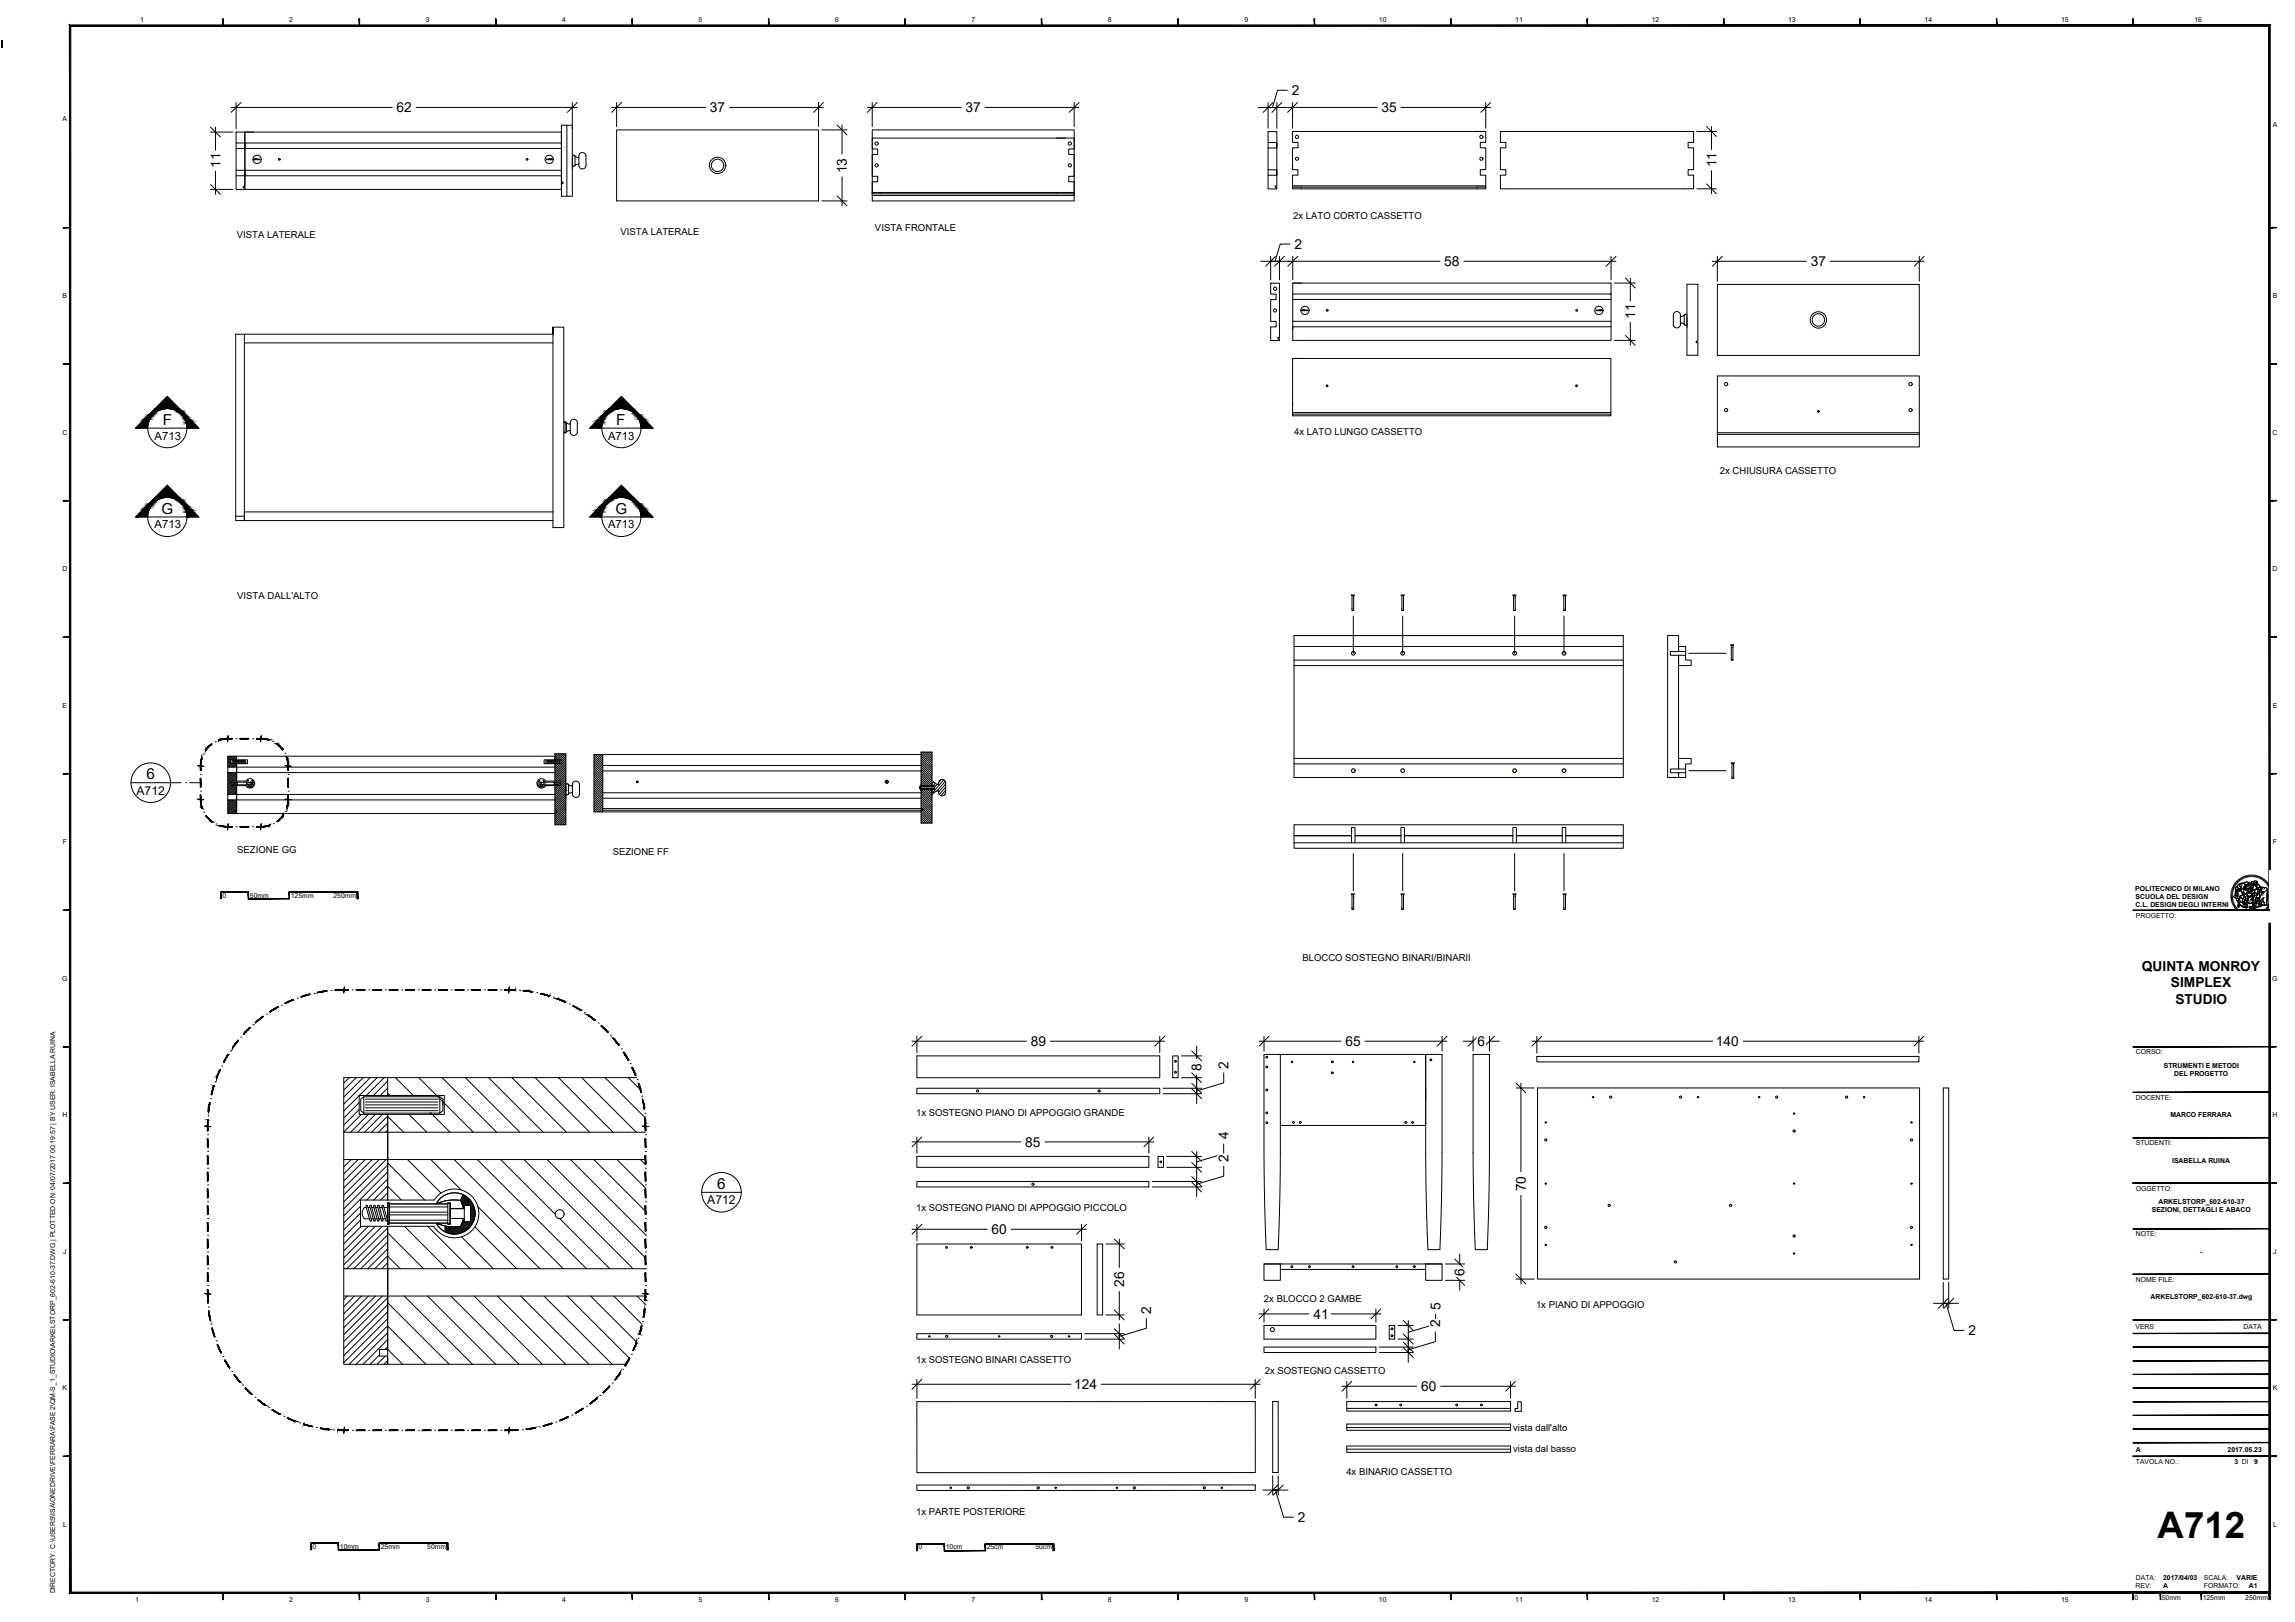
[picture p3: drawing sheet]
<svg xmlns="http://www.w3.org/2000/svg" width="841mm" height="594mm" viewBox="0 0 841 594" stroke-linecap="round" stroke-linejoin="round" font-family="sans-serif">
<defs><g id="words">
<text font-size="13.4" x="790.7" y="563.2">A712</text>
<g font-size="5.6">
<text x="53.7" y="285.4">6</text>
<text x="262.8" y="435.4">6</text>
</g>
<g font-size="5.5">
<text x="59.6" y="155.6">F</text>
<text x="225.8" y="155.6">F</text>
<text x="59.1" y="188.1">G</text>
<text x="225.6" y="188.1">G</text>
</g>
<g font-size="5">
<text x="473.4" y="34.9">2</text>
<text x="145.4" y="41.1">62</text>
<text x="260.2" y="41.1">37</text>
<text x="353.9" y="41.1">37</text>
<text x="506.3" y="41.1">35</text>
<text x="80.8" y="61.5" transform="rotate(-90 80.8 61.5)">11</text>
<text x="310.3" y="63.5" transform="rotate(-90 310.3 63.5)">13</text>
<text x="629" y="61.3" transform="rotate(-90 629 61.3)">11</text>
<text x="474.4" y="91.2">2</text>
<text x="529.3" y="97.5">58</text>
<text x="663.6" y="97.5">37</text>
<text x="599.2" y="116.8" transform="rotate(-90 599.2 116.8)">11</text>
<text x="784.9" y="355.5">QUINTA MONROY</text>
<text x="795.6" y="361.6">SIMPLEX</text>
<text x="797.2" y="367.6">STUDIO</text>
<text x="377.7" y="383.1">89</text>
<text x="493" y="383.1">65</text>
<text x="541.5" y="383.1">6</text>
<text x="628.8" y="383.1">140</text>
<text x="440.3" y="392.1" transform="rotate(-90 440.3 392.1)">8</text>
<text x="450.2" y="391.4" transform="rotate(-90 450.2 391.4)">2</text>
<text x="450.2" y="417.2" transform="rotate(-90 450.2 417.2)">4</text>
<text x="375.7" y="420">85</text>
<text x="450.2" y="425.5" transform="rotate(-90 450.2 425.5)">2</text>
<text x="559.1" y="436.3" transform="rotate(-90 559.1 436.3)">70</text>
<text x="363.4" y="452">60</text>
<text x="536.7" y="467.3" transform="rotate(-90 536.7 467.3)">6</text>
<text x="411.9" y="471.4" transform="rotate(-90 411.9 471.4)">26</text>
<text x="527.8" y="479.8" transform="rotate(-90 527.8 479.8)">5</text>
<text x="421.9" y="481.3" transform="rotate(-90 421.9 481.3)">2</text>
<text x="481.3" y="483">41</text>
<text x="527.8" y="486.2" transform="rotate(-90 527.8 486.2)">2</text>
<text x="721.4" y="489.1">2</text>
<text x="393.7" y="508.8">124</text>
<text x="520.8" y="509.5">60</text>
<text x="475.6" y="557.5">2</text>
</g>
<g font-size="4.5">
<text x="50" y="291.1">A712</text>
<text x="259.2" y="441.1">A712</text>
</g>
<g font-size="4.2">
<text x="56.6" y="161">A713</text>
<text x="222.8" y="161">A713</text>
<text x="56.6" y="193.5">A713</text>
<text x="222.8" y="193.5">A713</text>
</g>
<g font-size="3.5">
<text x="473.9" y="80">2x LATO CORTO CASSETTO</text>
<text x="86.8" y="87.1">VISTA LATERALE</text>
<text x="227.4" y="86.1">VISTA LATERALE</text>
<text x="320.7" y="84.8">VISTA FRONTALE</text>
<text x="474.3" y="159.4">4x LATO LUNGO CASSETTO</text>
<text x="630.3" y="173.5">2x CHIUSURA CASSETTO</text>
<text x="86.9" y="219.5">VISTA DALL'ALTO</text>
<text x="86.9" y="312.4">SEZIONE GG</text>
<text x="224.5" y="313.1">SEZIONE FF</text>
<text x="477.3" y="351.9">BLOCCO SOSTEGNO BINARI/BINARII</text>
<text x="335.7" y="408.6">1x SOSTEGNO PIANO DI APPOGGIO GRANDE</text>
<text x="335.7" y="443.4">1x SOSTEGNO PIANO DI APPOGGIO PICCOLO</text>
<text x="463.2" y="476.8">2x BLOCCO 2 GAMBE</text>
<text x="562.9" y="478.9">1x PIANO DI APPOGGIO</text>
<text x="335.7" y="499.2">1x SOSTEGNO BINARI CASSETTO</text>
<text x="463.5" y="503.1">2x SOSTEGNO CASSETTO</text>
<text x="554.5" y="524">vista dall'alto</text>
<text x="554.5" y="531.9">vista dal basso</text>
<text x="493.4" y="540.2">4x BINARIO CASSETTO</text>
<text x="335.7" y="555">1x PARTE POSTERIORE</text>
</g>
<g font-size="2.5">
<text x="51.3" y="8.2">1</text>
<text x="106" y="8.2">2</text>
<text x="156" y="8.2">3</text>
<text x="206" y="8.2">4</text>
<text x="256" y="8.2">5</text>
<text x="306" y="8.2">6</text>
<text x="356" y="8.2">7</text>
<text x="406" y="8.2">8</text>
<text x="456" y="8.2">9</text>
<text x="505.3" y="8.2">10</text>
<text x="555.3" y="8.2">11</text>
<text x="605.3" y="8.2">12</text>
<text x="655.3" y="8.2">13</text>
<text x="705.3" y="8.2">14</text>
<text x="755.3" y="8.2">15</text>
<text x="804.2" y="8.2">16</text>
<text x="23" y="44.3">A</text>
<text x="832.8" y="46.6">A</text>
<text x="23" y="109.3">B</text>
<text x="832.8" y="109.3">B</text>
<text x="22.9" y="159.3">C</text>
<text x="832.8" y="159.3">C</text>
<text x="22.9" y="209.3">D</text>
<text x="832.8" y="209.3">D</text>
<text x="23" y="259.3">E</text>
<text x="832.8" y="259.3">E</text>
<text x="23" y="309.3">F</text>
<text x="832.9" y="309.3">F</text>
<text x="81.6" y="328.8">0</text>
<text x="91.6" y="328.8">50mm</text>
<text x="106.6" y="328.8">125mm</text>
<text x="122.2" y="328.8">250mm</text>
<text x="782.5" y="326.3">POLITECNICO DI MILANO</text>
<text x="782.6" y="329.3">SCUOLA DEL DESIGN</text>
<text x="782.6" y="332.4">C.L. DESIGN DEGLI INTERNI</text>
<text x="782.7" y="336.2">PROGETTO:</text>
<text x="22.8" y="359.3">G</text>
<text x="832.7" y="359.3">G</text>
<text x="782.7" y="386.2">CORSO:</text>
<text x="793" y="391.1">STRUMENTI E METODI</text>
<text x="796.7" y="394.1">DEL PROGETTO</text>
<text x="782.7" y="402.8">DOCENTE:</text>
<text x="22.9" y="409.3">H</text>
<text x="795.4" y="409.3">MARCO FERRARA</text>
<text x="832.8" y="409.3">H</text>
<text x="782.7" y="419.5">STUDENTI:</text>
<text x="796" y="425.9">ISABELLA RUINA</text>
<text x="782.7" y="436.2">OGGETTO:</text>
<text x="788.5" y="443.9">SEZIONI, DETTAGLI E ABACO</text>
<text x="791" y="440.9">ARKELSTORP_602-610-37</text>
<text x="782.7" y="452.8">NOTE:</text>
<text x="23.2" y="459.3">J</text>
<text x="806.2" y="459.3">-</text>
<text x="833.1" y="459.3">J</text>
<text x="782.7" y="469.5">NOME FILE:</text>
<text x="788.1" y="475.7">ARKELSTORP_602-610-37.dwg</text>
<text x="782.6" y="486.8">VERS</text>
<text x="822.2" y="486.8">DATA</text>
<text x="23" y="509.3">K</text>
<text x="832.8" y="509.3">K</text>
<text x="782.7" y="531.8">A</text>
<text x="816.3" y="531.8">2017.05.23</text>
<text x="782.7" y="536.3">TAVOLA NO.:</text>
<text x="818.9" y="536.3">3 DI</text>
<text x="826" y="536.3">9</text>
<text x="23.1" y="559.3">L</text>
<text x="833" y="559.3">L</text>
<text x="114.6" y="567.3">0</text>
<text x="124.6" y="567.3">10mm</text>
<text x="139.5" y="567.3">25mm</text>
<text x="156.6" y="567.3">50mm</text>
<text x="336.6" y="567.5">0</text>
<text x="346.6" y="567.5">10cm</text>
<text x="361.6" y="567.5">25cm</text>
<text x="379.4" y="567.5">50cm</text>
<text x="782.6" y="581.7">REV:</text>
<text x="782.7" y="578.8">DATA:</text>
<text x="792.7" y="581.8">A</text>
<text x="792.7" y="578.7">2017/04/03</text>
<text x="807.6" y="578.8">SCALA:</text>
<text x="807.6" y="581.8">FORMATO:</text>
<text x="819.6" y="578.7">VARIE</text>
<text x="824.1" y="581.8">A1</text>
<text x="20.2" y="583.6" transform="rotate(-90 20.2 583.6)">DIRECTORY: C:\USERS\ISA\ONEDRIVE\FERRARA\FASE 2\QM-S_1_STUDIO\ARKELSTORP_602-610-37.DWG | PLOTTED ON: 04/07/2017 00:19:57 | BY USER: ISABELLA RUINA</text>
<text x="49.5" y="586.8">1</text>
<text x="106" y="586.8">2</text>
<text x="156" y="586.8">3</text>
<text x="206" y="586.8">4</text>
<text x="256" y="586.8">5</text>
<text x="306" y="586.8">6</text>
<text x="356" y="586.8">7</text>
<text x="406" y="586.8">8</text>
<text x="456" y="586.8">9</text>
<text x="505.3" y="586.8">10</text>
<text x="555.3" y="586.8">11</text>
<text x="605.3" y="586.8">12</text>
<text x="655.3" y="586.8">13</text>
<text x="705.3" y="586.8">14</text>
<text x="755.3" y="586.8">15</text>
<text x="782.2" y="585.9">0</text>
<text x="792.2" y="585.9">50mm</text>
<text x="807.2" y="585.9">125mm</text>
<text x="822.8" y="585.9">250mm</text>
</g>
</g></defs>
<!-- layer: ALTRE LINEE -->
<g fill="none" stroke="#000" stroke-width=".37">
<path d="M84.7 39.3h59M86.5 37.5v9.7M152.5 39.3h59M209.7 37.5v34.4h-4v-26h4M224.2 39.3h34.4M226 37.5v8.9M267.3 39.3h34.5M300 37.5v8.9M317.8 39.3h34.5M319.6 37.5v8.9M361 39.3h34.4M393.6 37.5v8.9"/>
<path d="M461.1 39.4h3.6M464.7 37.6v9.4M467.9 39.4h-3.2h3.2M467.9 37.6v9.4M467.9 39.4h3.6M471.8 33.1h-3.6l-1.9 6.3M471.9 39.3h32.8M473.7 37.5v9.5M513.5 39.3h32.8M544.5 37.5v9.5M77.2 48.4h8.1M79 46.6v8.4"/>
<path d="M86.5 48.4h3.2v19.9h-.6v.5h.6v.6h-3.2v-5h3.2v-2h-3.2v-8h3.2v-2h-3.2zM86.5 52.4v2M89.7 48.4h3.2M89.7 52.4v2M205.7 54.4h-116v8h116M205.7 48.4h-116v4h116M207.7 45.9v26M209.7 57.3l.4-.4 .6 .4v3.2l-.4 .4M210.7 57.1l1.3 .5M211.9 57.6h.2M212.4 56.3a1.31 1.31 0 0 1 1.4-.4 1.31 1.31 0 0 1 .9 1.1v3.8a1.31 1.31 0 0 1-1.3 1.1 1.31 1.31 0 0 1-1.3-1.2v-3.7zM226 47.6h74v26h-74z"/>
<path d="M301.2 47.6h9.2M308.6 45.8v10.6M319.6 50.6h74v4h-2v2h2v8h-2v2h2v5h-74v-5h2v-2h-2v-8h2v-2h-2zM319.6 47.6h74v26h-74zM464.7 48.2h3.2v19.9h-.6v.5h.6v.6h-3.2v-5h3.2v-2h-3.2v-8h3.2v-2h-3.2zM464.7 52.2v2M473.7 48.2h70.8v4h-2v2h2v8h-2v2h2v5h-70.8v-5h2v-2h-2v-8h2v-2h-2zM549.8 48.2h70.8v4h-2v2h2v8h-2v2h2v5h-70.8v-5h2v-2h-2v-8h2v-2h-2zM621.8 48.2h7.2M627.2 46.4v8.4M77.2 69.4h8.1M79 62.7v8.5"/>
<path d="M86.5 62.4v2M89.7 62.4v2.9M205.7 64.4h-116v5h116M205.7 66.7h.6v.6h-.6M209.7 60.5l.4 .4M210.1 60.9h.2M211.9 60.1h.2M212 60.1l-1.3 .5M301.2 73.6h9.2M308.6 64.8v10.6M393.6 70.5h-74v.5h74M464.7 62.2v2"/>
<path d="M473.7 68.1h70.8v.5h-70.8zM549.8 68.1v.5M620.6 68.1v.5M621.8 69.2h7.2M627.2 62.5v8.5M462 95.7h3.6M465.6 93.9v8.6M468.9 95.7h-3.3h3.3M468.9 95.7h58.8M468.9 93.9v8.6M472.7 89.4h-3.6l-1.8 6.3M473.7 93.9v8.6"/>
<path d="M536.4 95.7h55.8M590.4 93.9v8.6M627.5 95.7h34.5M629.3 93.9v9.1M670.7 95.7h34.4M703.3 93.9v9.1M202.6 119.8h4v73.4h-4v-73.4v2.6h-116.2v68.3h116.2M465.6 103.7h3.3v19.9h-.6v.5h.6v.6h-3.3v-5h2v-2h-2v-8h2v-2h-2zM473.7 107.7v2M473.7 103.7h3.3M473.7 119.7h116.7M590.4 109.7h-116.7v8h116.7"/>
<path d="M590.4 107.7h-116.7v-4h116.7v21h-116.7v-7M591.6 103.7h7.6M597.4 101.9v8.4M597.4 118v8.5M613.5 114.6a1.31 1.31 0 0 1 1.4-.4 1.31 1.31 0 0 1 .9 1v3.8a1.31 1.31 0 0 1-1.3 1.1 1.31 1.31 0 0 1-1.3-1.1v-3.8zM615.8 115.9h.2M615.8 118.3h.2M616 118.3l1.2 .5M617.2 115.4l-1.2 .5M617.8 115.1l-.6 .4v3.2l.6 .4M617.8 115.1l.4 .4M618.2 118.7l-.4 .4"/>
<path d="M618.2 104.1h4v20.8h-.6v.6h.6v4.6h-4zM629.3 104.2h74v26h-74zM89.6 122.4v68.3M89.6 125.6h113M473.7 131.3h116.6v21h-116.6zM473.7 131.3h3.2M591.6 124.7h7.6M629.3 137.7h74v26h-74zM206.6 154.9l.4-.3 .5 .1 .1 3.4-.6 .4-.4-.4M207.1 154.6v3.9M207.6 154.8l1.4 .5M209 157.8l-1.4 .4"/>
<path d="M209.3 154a1.29 1.29 0 0 1 1.4-.4 1.29 1.29 0 0 1 .9 1.1v3.7a1.3 1.3 0 0 1-1.3 1.1 1.3 1.3 0 0 1-1.3-1.1v-3.7zM473.7 151.7h116.6M473.7 151.1h116.6M629.3 158.5h74M629.3 159.1h74M86.4 189.1h3.2M89.6 187.5h113M474.2 232.8h120.7v52h-120.7zM474.2 236.8h120.7M495.9 225.6v13.7M514 225.6v13.7M555 225.6v13.7"/>
<path d="M573.1 225.6v13.7M618.9 239.3h13.7M474.2 241.8h120.7M474.2 243.8h120.7M615.1 243.8h4.6v-2h-2v-5h-2.6v1.8v-5.8h-4v52h4v-1.8v1.8h2.6v-5h2v-2h-4.6M615.1 240v41.7M217.7 276.4h119.8M474.2 279.8h120.7M474.2 277.8h120.7M86.7 283v3.1M86.7 287.7v10.3M207.4 289.5h.1"/>
<path d="M207.4 288v4M207.4 287.5l.4-.4 .6 .4-.1 3.4-.5 .2-.4-.4M208.3 287.4l1.3 .5M209.5 287.9h.3M209.5 290.3h.3M209.6 290.3l-1.3 .5M209.8 287.2a1.32 1.32 0 0 1 1.3-1.1 1.32 1.32 0 0 1 1.3 1.1v3.8a1.31 1.31 0 0 1-1.4 1.1 1.31 1.31 0 0 1-1.2-1.1M209.8 287.2v3.8M220.9 296.2h117.2v.6h-.6M220.9 297.4h116.6M220.9 296.8h117.2M220.9 290.4h116.6"/>
<path d="M220.9 292.4h116.6M220.9 280.4h116.6M220.9 282.4h116.6M341.5 287.3v.5M341.5 289.2v2.1M618.9 282.3h13.7M474.2 302.1h120.7v8.6h-120.7zM474.2 306.1h21.1M474.2 308.7h120.7M495.9 312.6v13.7M496.6 306.1h16.8M514 312.6v13.7"/>
<path d="M514.7 306.1h39.7M555 312.6v13.7M555.7 306.1h16.8M573.1 312.6v13.7M573.8 306.1h21.1M336 379.6v5.9M425 379.6v5.9M463.2 379.6v5.4M528.5 379.6v5.4M539.8 379.6v5.4M545.8 379.6v5.4M563.2 379.6v6.1"/>
<path d="M703.2 379.6v6.1M128 394.7l-2 2M130.6 394.7l-4.6 4.6M133.1 394.7l-7.1 7.1M135.7 394.7l-9.7 9.7M138.2 394.7l-12.2 12.3M140.8 394.7l-6.5 6.5M142.1 396l-5.3 5.2M142.1 398.5l-2.7 2.7M144.9 394.7l6.6 6.5M153.5 394.7l20 20M162 394.7l20 20"/>
<path d="M170.5 394.7l20 20M179.1 394.7l20 20M187.6 394.7l20 20M196.1 394.7l20 20M204.6 394.7l20 20M213.2 394.7l20 20M221.7 394.7l14.7 14.7M230.2 394.7l4.5 4.5M334.2 381.4h41.9M336 398.6h89v2h-89zM336 386.7h89v8h-89zM384.9 381.4h41.9"/>
<path d="M426.2 398.6h14.1M429.7 386.7h2v8h-2zM433 386.7h7.3M433 394.7h7.3M438.5 398.6v2v-2M438.5 383.1v4.6M438.5 393.7v4.9M448.4 393v3.6l-9.9 3M461.4 381.4h30M469.2 386.2v36M500.2 381.4h30.1M522.5 386.2v36"/>
<path d="M536.2 381.4h3.6M545.8 381.4h3.6M555.6 398.5h6.6M557.4 396.7v32.4M561.4 381.4h66.2M563.2 386.9h140v2h-140zM563.4 398.5h140v70h-140zM638.8 381.4h66.2M712.1 398.5h2v70h-2zM126 414.7v10M131.6 403.9l-5.6 5.6M131.6 406.4l-5.6 5.7"/>
<path d="M132.5 408.2l-6.5 6.4M135 408.2l-6.5 6.5M137.6 408.2l-6.6 6.5M140.1 408.2l-6.5 6.5M142.1 401.1l-.2 .1M142.1 408.8l-5.9 5.9M142.1 411.3l-3.4 3.4M142.1 413.9l-.8 .8M142.1 408.9l5.8 5.8M142.1 400.4l.8 .8M149.9 408.2l6.5 6.5M157.7 407.4l7.2 7.3"/>
<path d="M334.2 418.2h39.9M336 416.4v6M382.9 418.2h39.9M421 416.4v6M426.2 400.6h14.1M438.5 400.6v3.6M448.4 419v3.6l-9.9 3M469.2 412.2h53.3M126.1 424.7l-.1 .2M128.7 424.7l-2.7 2.7M131.3 424.7l-5.3 5.3M133.8 424.7l-7.8 7.8"/>
<path d="M136.4 424.7l-10.4 10.4M138.9 424.7l-12.9 13M141.5 424.7l-15.5 15.5M142.1 426.7l-16.1 16.1M142.1 429.2l-16.1 16.1M142.1 431.8l-7.7 7.7M142.1 434.4l-5.2 5.1M142.1 436.9l-2.6 2.6M142.1 439.5h-.1M142.1 434.5l5 5M142.1 426l13.5 13.5M142.1 424.7v14.8"/>
<path d="M149.3 424.7l12.3 12.3M157.9 424.7l11.1 11.2M166.4 424.7l40 40M174.9 424.7l40 40M183.5 424.7l20 20M192 424.7l40 40M200.5 424.7l36 36M209.1 424.7l27.4 27.5M217.6 424.7l18.9 18.9M226.1 424.7l10.4 10.4M234.7 424.7l1.8 1.9M336 423.6h85v4h-85z"/>
<path d="M336 432.7h85v2h-85zM422.2 434.7h18.1M422.2 432.7h18.1M424.4 423.6h2v4h-2zM427.6 423.6h12.7M427.6 427.6h12.7M438.5 432.7v2v-2M438.5 421.8v10.9M438.5 434.7v3.6M448.4 427.2v3.6l-9.9 2.9M469.2 422.2l-.8 35.5h-4.4l-.8-29.6v-41.9h65.3l-.1 41.9-.7 29.6h-4.4l-.8-35.5M539.8 422.2l.8 35.5h4.4l.8-29.6v-41.9h-6v36"/>
<path d="M557.4 437.8v32.5M132.1 441.8l-6.1 6.1M132.1 444.3l-6.1 6.2M132.1 446.9l-6.1 6.1M132.4 449.2l-6.4 6.4M135 449.2l-9 8.9M137.5 449.2l-11.5 11.5M140.1 449.2l-14.1 14.1M142.1 447.2h-.1M142.1 449.7l-15 15M142.1 452.3l-12.4 12.4M142.1 454.8l-9.9 9.9"/>
<path d="M142.1 457.4l-7.3 7.3M142.1 460l-4.8 4.7M142.1 451.5l13.1 13.2M142.1 449.2v50.5M148.2 449.2l15.5 15.5M156.7 449.2l15.6 15.5M169.1 453l11.7 11.7M174 449.4l15.3 15.3M175.1 442l22.8 22.7M205.1 446.3l18.4 18.4M334.2 450.2h27.6M336 455.6h60.3v26h-60.3z"/>
<path d="M336 448.4v6M370.6 450.2h27.5M396.3 448.4v6M402.1 455.6h2v26h-2zM405.3 455.6h6.7M410.2 453.8v10.4M534.9 459.3v3.7M126 464.7v10M127.3 474.7l-1.3 1.4M129.9 474.7l-3.9 3.9M132.5 474.7l-6.5 6.5M135 474.7l-9 9"/>
<path d="M137.6 474.7l-11.6 11.6M140.1 474.7l-14.1 14.2M142.1 462.5l-2.2 2.2M142.1 475.3l-16.1 16.1M142.1 477.9l-16.1 16.1M142.1 477.1l22.5 22.6M142.1 460.1l4.6 4.6M148.1 474.7l25.1 25M156.7 474.7l25 25M165.2 474.7l25 25M173.7 474.7l25 25M182.3 474.7l25 25"/>
<path d="M190.8 474.7l25 25M199.3 474.7l25 25M207.9 474.7l22.7 22.8M216.4 474.7l16.9 16.9M224.9 474.7l10.4 10.3M233.5 474.7l2.9 2.9M410.2 473v10.4M463.2 462.9h60.3M463.2 462.9h6v6h-6zM463.2 479.4v4.9M469.2 464.9h53.3M504.2 479.4v4.9"/>
<path d="M522.5 462.9h6v6h-6zM523.4 462.9h5.1M529.7 462.9h7M529.7 468.9h7M534.9 468.9v3.6M555.6 468.5h6.6M708.5 477.4h3.6M712.1 477.4h2h-2M712.1 469.7v9.5M713.1 477.4l3 9.9h3.6M714.1 469.7v9.5M714.1 477.4h3.6"/>
<path d="M139.1 496.2l-3.5 3.5M141.2 496.7l-3 3M142.1 480.4l-16.1 16.1M142.1 483l-16.1 16.1M142.1 485.6l-14.2 14.1M142.1 488.1l-11.6 11.6M142.1 490.7l-9 9M142.1 493.2l-1 1.1M142.1 498.4l-1.4 1.3M142.1 494.2l5.4 5.5M142.1 485.7l14 14M336 488.5h60.3v2h-60.3z"/>
<path d="M397.5 488.5h14.5M397.5 490.5h14.5M405.3 481.6h6.7M410.2 488.5v2v-2M410.2 484.9v3.6M410.2 490.5v3.6M420.1 482.9v3.6l-9.9 3M461.4 481.2h18.2M463.2 485.5h41v5h-41zM463.2 493.4h41v2h-41zM487.8 481.2h18.2M505.4 493.4h12.5"/>
<path d="M505.4 495.4h12.5M509.1 485.5h2v5h-2zM512.3 490.5h5.6M512.3 485.5h5.6M516.1 493.4v2v-2M516.1 483.7v9.7M516.1 495.4v3.6M526 487.8v3.6l-9.9 3M526.1 481.4v3.6l-10 3M334.2 507h58.2M336 513.4l124-.1v26l-124 .1zM336 505.2v7"/>
<path d="M403.6 507h58.2M460 505.2v6.9M466.4 513.3h2v26h-2zM491.8 507.7h27.4M493.5 513.3h60v3.5h-60zM493.5 515.8h60M493.6 505.9v6.2M527.9 507.7h27.4M553.5 505.9v6.2M556.2 513.4h1.3v3.5h-2.3v-1h1zM493.5 521.6h60v2.3h-60zM493.5 529.6h60v2.3h-60z"/>
<path d="M493.5 522.9h60M493.5 530.8h60M336 543.9h124v2h-124zM462.8 545.8h3.6M466.4 545.8h2h-2M466.4 540.5v7.1M467.4 545.8l3 9.9h3.6M468.4 540.5v7.1M468.4 545.8h3.6"/>
<circle cx="102.3" cy="58.4" r=".32"/>
<circle cx="193.1" cy="58.4" r=".32"/>
<circle cx="321.3" cy="52.6" r=".6"/>
<circle cx="392" cy="52.6" r=".6"/>
<circle cx="263" cy="60.6" r="3"/>
<circle cx="263" cy="60.6" r="2.28"/>
<circle cx="321.3" cy="60.6" r=".58"/>
<circle cx="392" cy="60.6" r=".58"/>
<circle cx="467.3" cy="105.8" r=".6"/>
<circle cx="467.3" cy="113.7" r=".58"/>
<circle cx="486.3" cy="113.7" r=".32"/>
<circle cx="577.8" cy="113.7" r=".32"/>
<circle cx="666.3" cy="117.2" r="3"/>
<circle cx="666.3" cy="117.2" r="2.28"/>
<circle cx="486.3" cy="141.3" r=".32"/>
<circle cx="577.7" cy="141.3" r=".32"/>
<circle cx="205.1" cy="444.7" r="1.61"/>
</g>
<!-- layer: A-ANNO-SYMB -->
<g fill="#000" stroke="#000" stroke-width=".37">
<path d="M61.3 145.2l4.4 4.4h-8.8zM227.7 145.2l4.4 4.4h-8.8zM61.3 177.7l4.4 4.5h-8.8zM227.7 177.7l4.4 4.5h-8.8z"/>
<path d="M50.3 156.3h3.8l-4.3 .5zM49.8 156.8h4.3v-.5z"/>
<path d="M50.3 156.3l.6-.6h3.3zM50.3 156.3h3.8l.1-.6z"/>
<path d="M51.4 155.2h2.9l-3.4 .5zM50.9 155.7h3.3l.1-.5z"/>
<path d="M51.9 154.6h2.6l-3.1 .6zM51.4 155.2h2.9l.2-.6z"/>
<path d="M52.4 154.1h2.2l-2.7 .5zM51.9 154.6h2.6l.1-.5z"/>
<path d="M52.9 153.6h2l-2.5 .5zM52.4 154.1h2.2l.3-.5z"/>
<path d="M53.4 153.1h1.7l-2.2 .5zM52.9 153.6h2l.2-.5z"/>
<path d="M53.9 152.7h1.5l-2 .4zM53.4 153.1h1.7l.3-.4z"/>
<path d="M54.3 152.2h1.5l-1.9 .5zM53.9 152.7h1.5l.4-.5z"/>
<path d="M54.3 152.2l.4-.4h1.4zM54.3 152.2h1.5l.3-.4z"/>
<path d="M55.1 151.4h1.4l-1.8 .4zM54.7 151.8h1.4l.4-.4z"/>
<path d="M55.4 151.1h1.5l-1.8 .3zM55.1 151.4h1.4l.4-.3z"/>
<path d="M55.8 150.8h1.6l-2 .3zM55.4 151.1h1.5l.5-.3z"/>
<path d="M55.8 150.8l.2-.3h1.9zM55.8 150.8h1.6l.5-.3z"/>
<path d="M56.3 150.3h2.1l-2.4 .2zM56 150.5h1.9l.5-.2z"/>
<path d="M56.3 150.3l.2-.3h2.4zM56.3 150.3l2.6-.3z"/>
<path d="M56.6 149.9h2.8l-2.9 .1zM56.5 150l2.9-.1z"/>
<path d="M56.8 149.8h3.1zM56.6 149.9l3.3-.1z"/>
<path d="M56.8 149.8l3.7-.1zM56.8 149.8l3.7-.1z"/>
<path d="M56.9 149.6h4.1zM56.9 149.7l4.1-.1z"/>
<path d="M61.6 149.6h4.1zM62.1 149.7h3.6z"/>
<path d="M62.1 149.7h3.6zM62.7 149.8h3.1z"/>
<path d="M62.7 149.8h3.1zM63.2 149.9h2.8z"/>
<path d="M63.2 149.9h2.8zM63.7 150h2.4z"/>
<path d="M63.7 150h2.4l-1.9 .3zM64.2 150.3h2.1l-.2-.3z"/>
<path d="M64.2 150.3h2.1l-1.6 .2zM64.7 150.5h1.9l-.3-.2z"/>
<path d="M64.7 150.5h1.9l-1.4 .3zM65.2 150.8h1.6l-.2-.3z"/>
<path d="M65.2 150.8h1.6l-1.1 .3zM65.7 151.1h1.5l-.4-.3z"/>
<path d="M65.7 151.1h1.5l-1.1 .3zM66.1 151.4h1.4l-.3-.3z"/>
<path d="M66.1 151.4h1.4l-1 .4zM66.5 151.8h1.4l-.4-.4z"/>
<path d="M66.5 151.8h1.4l-1.1 .4zM66.8 152.2h1.5l-.4-.4z"/>
<path d="M66.8 152.2h1.5l-1.1 .5zM67.2 152.7h1.5l-.4-.5z"/>
<path d="M67.2 152.7h1.5l-1.2 .4zM67.5 153.1h1.7l-.5-.4z"/>
<path d="M67.5 153.1h1.7l-1.5 .5zM67.7 153.6h2l-.5-.5z"/>
<path d="M67.7 153.6h2l-1.7 .5zM68 154.1h2.2l-.5-.5z"/>
<path d="M68 154.1h2.2l-2 .5zM68.2 154.6h2.5l-.5-.5z"/>
<path d="M68.2 154.6h2.5l-2.4 .6zM68.3 155.2h2.9l-.5-.6z"/>
<path d="M68.3 155.2h2.9l-2.8 .5zM68.4 155.7h3.4l-.6-.5z"/>
<path d="M68.4 155.7h3.4l-3.3 .6zM68.5 156.3h3.8l-.5-.6z"/>
<path d="M68.5 156.3h3.8l-3.8 .5zM68.5 156.8h4.3l-.5-.5z"/>
<path d="M216.7 156.3l3.8 .5v-.5zM216.7 156.3l3.8 .5h-4.3z"/>
<path d="M217.3 155.7l3.2 .6 .1-.6zM216.7 156.3l.6-.6 3.2 .6z"/>
<path d="M217.8 155.2l2.8 .5 .1-.5zM217.8 155.2l2.8 .5h-3.3z"/>
<path d="M218.3 154.6l2.4 .6 .2-.6zM218.3 154.6l2.4 .6h-2.9z"/>
<path d="M218.8 154.1l2.1 .5 .1-.5zM218.8 154.1l2.1 .5h-2.6z"/>
<path d="M219.3 153.6l1.7 .5 .3-.5zM219.3 153.6l1.7 .5h-2.2z"/>
<path d="M219.8 153.1l1.5 .5 .2-.5zM219.8 153.1l1.5 .5h-2z"/>
<path d="M220.3 152.7l1.2 .4 .3-.4zM220.3 152.7l1.2 .4h-1.7z"/>
<path d="M220.7 152.2l1.1 .5 .4-.5zM220.7 152.2l1.1 .5h-1.5z"/>
<path d="M221.1 151.8l1.1 .4 .3-.4zM220.7 152.2l.4-.4 1.1 .4z"/>
<path d="M221.5 151.4l1 .4 .4-.4zM221.5 151.4l1 .4h-1.4z"/>
<path d="M221.8 151.1l1.1 .3 .4-.3zM221.8 151.1l1.1 .3h-1.4z"/>
<path d="M222.2 150.8l1.1 .3 .5-.3zM222.2 150.8l1.1 .3h-1.5z"/>
<path d="M222.4 150.5l1.4 .3 .5-.3zM222.2 150.8l.2-.3 1.4 .3z"/>
<path d="M222.7 150.3l1.6 .2 .5-.2zM222.4 150.5l.3-.2 1.6 .2z"/>
<path d="M222.9 150l1.9 .3 .5-.3zM222.9 150l1.9 .3h-2.1z"/>
<path d="M223.1 149.9h2.7zM223.1 149.9l2.2 .1h-2.4z"/>
<path d="M223.2 149.8h3.1zM223.2 149.8l2.6 .1z"/>
<path d="M223.3 149.7h3.6zM223.2 149.8h3.1z"/>
<path d="M223.3 149.6h4.1zM223.3 149.6l3.6 .1z"/>
<path d="M228 149.6l4.1 .1zM228 149.6l4.1 .1z"/>
<path d="M228.5 149.7l3.7 .1zM228.5 149.7l3.7 .1z"/>
<path d="M229.1 149.8l3.3 .1zM229.1 149.8l3.3 .1z"/>
<path d="M229.6 149.9l2.9 .1zM229.6 149.9l2.9 .1z"/>
<path d="M230.1 150l2.6 .3-.2-.3zM230.1 150l2.6 .3z"/>
<path d="M230.6 150.3l2.4 .2-.3-.2zM230.6 150.3l2.4 .2h-1.9z"/>
<path d="M231.1 150.5l2.1 .3-.2-.3zM231.1 150.5l2.1 .3h-1.6z"/>
<path d="M231.6 150.8l2 .3-.4-.3zM231.6 150.8l2 .3h-1.5z"/>
<path d="M232.1 151.1l1.8 .3-.3-.3zM232.1 151.1l1.8 .3h-1.4z"/>
<path d="M232.5 151.4l1.8 .4-.4-.4zM232.5 151.4l1.8 .4h-1.4z"/>
<path d="M232.9 151.8l1.8 .4-.4-.4zM232.9 151.8l1.8 .4h-1.5z"/>
<path d="M233.2 152.2l1.9 .5-.4-.5zM233.2 152.2l1.9 .5h-1.5z"/>
<path d="M233.6 152.7l2 .4-.5-.4zM233.6 152.7l2 .4h-1.7z"/>
<path d="M233.9 153.1l2.2 .5-.5-.5zM233.9 153.1l2.2 .5h-2z"/>
<path d="M234.1 153.6l2.5 .5-.5-.5zM234.1 153.6l2.5 .5h-2.2z"/>
<path d="M234.4 154.1l2.7 .5-.5-.5zM234.4 154.1l2.7 .5h-2.5z"/>
<path d="M234.6 154.6l3 .6-.5-.6zM234.6 154.6l3 .6h-2.9z"/>
<path d="M234.7 155.2l3.5 .5-.6-.5zM234.7 155.2l3.5 .5h-3.4z"/>
<path d="M234.8 155.7l3.9 .6-.5-.6zM234.8 155.7l3.9 .6h-3.8z"/>
<path d="M234.9 156.3l4.3 .5-.5-.5zM234.9 156.3l4.3 .5h-4.3z"/>
<path d="M49.8 189.3l.5-.5h3.8zM49.8 189.3h4.3v-.5z"/>
<path d="M50.9 188.3h3.3l-3.9 .5zM50.3 188.8h3.8l.1-.5z"/>
<path d="M51.4 187.7h2.9l-3.4 .6zM50.9 188.3h3.3l.1-.6z"/>
<path d="M51.9 187.2h2.6l-3.1 .5zM51.4 187.7h2.9l.2-.5z"/>
<path d="M52.4 186.7h2.2l-2.7 .5zM51.9 187.2h2.6l.1-.5z"/>
<path d="M52.9 186.2h2l-2.5 .5zM52.4 186.7h2.2l.3-.5z"/>
<path d="M52.9 186.2l.5-.5h1.7zM52.9 186.2h2l.2-.5z"/>
<path d="M53.9 185.2h1.5l-2 .5zM53.4 185.7h1.7l.3-.5z"/>
<path d="M54.3 184.8h1.5l-1.9 .4zM53.9 185.2h1.5l.4-.4z"/>
<path d="M54.7 184.4h1.4l-1.8 .4zM54.3 184.8h1.5l.3-.4z"/>
<path d="M55.1 184h1.4l-1.8 .4zM54.7 184.4h1.4l.4-.4z"/>
<path d="M55.4 183.6h1.5l-1.8 .4zM55.1 184h1.4l.4-.4z"/>
<path d="M55.8 183.3h1.6l-2 .3zM55.4 183.6h1.5l.5-.3z"/>
<path d="M55.8 183.3l.2-.3h1.9zM55.8 183.3h1.6l.5-.3z"/>
<path d="M56.3 182.8h2.1l-2.4 .2zM56 183h1.9l.5-.2z"/>
<path d="M56.3 182.8l.2-.2h2.4zM56.3 182.8l2.6-.2z"/>
<path d="M56.6 182.4h2.8l-2.9 .2zM56.5 182.6l2.9-.2z"/>
<path d="M56.8 182.3h3.1zM56.6 182.4l3.3-.1z"/>
<path d="M56.9 182.2h3.6zM56.8 182.3l3.7-.1z"/>
<path d="M56.9 182.2h4.1zM56.9 182.2h4.1z"/>
<path d="M61.6 182.2h4.1zM62.1 182.2h3.6z"/>
<path d="M62.1 182.2h3.6zM62.7 182.3h3.1z"/>
<path d="M62.7 182.3h3.1zM63.2 182.4h2.8z"/>
<path d="M63.2 182.4h2.8zM63.7 182.6h2.4z"/>
<path d="M63.7 182.6h2.4l-1.9 .2zM64.2 182.8h2.1l-.2-.2z"/>
<path d="M64.2 182.8h2.1l-1.6 .2zM64.7 183h1.9l-.3-.2z"/>
<path d="M64.7 183h1.9l-1.4 .3zM65.2 183.3h1.6l-.2-.3z"/>
<path d="M65.2 183.3h1.6l-1.1 .3zM65.7 183.6h1.5l-.4-.3z"/>
<path d="M65.7 183.6h1.5l-1.1 .4zM66.1 184h1.4l-.3-.4z"/>
<path d="M66.1 184h1.4l-1 .4zM66.5 184.4h1.4l-.4-.4z"/>
<path d="M66.5 184.4h1.4l-1.1 .4zM66.8 184.8h1.5l-.4-.4z"/>
<path d="M66.8 184.8h1.5l-1.1 .4zM67.2 185.2h1.5l-.4-.4z"/>
<path d="M67.2 185.2h1.5l-1.2 .5zM67.5 185.7h1.7l-.5-.5z"/>
<path d="M67.5 185.7h1.7l-1.5 .5zM67.7 186.2h2l-.5-.5z"/>
<path d="M67.7 186.2h2l-1.7 .5zM68 186.7h2.2l-.5-.5z"/>
<path d="M68 186.7h2.2l-2 .5zM68.2 187.2h2.5l-.5-.5z"/>
<path d="M68.2 187.2h2.5l-2.4 .5zM68.3 187.7h2.9l-.5-.5z"/>
<path d="M68.3 187.7h2.9l-2.8 .6zM68.4 188.3h3.4l-.6-.6z"/>
<path d="M68.4 188.3h3.4l-3.3 .5zM68.5 188.8h3.8l-.5-.5z"/>
<path d="M68.5 188.8h3.8l-3.8 .5zM68.5 189.3h4.3l-.5-.5z"/>
<path d="M216.7 188.8l3.8 .5v-.5zM216.7 188.8l3.8 .5h-4.3z"/>
<path d="M217.3 188.3l3.2 .5 .1-.5zM217.3 188.3l3.2 .5h-3.8z"/>
<path d="M217.8 187.7l2.8 .6 .1-.6zM217.8 187.7l2.8 .6h-3.3z"/>
<path d="M218.3 187.2l2.4 .5 .2-.5zM218.3 187.2l2.4 .5h-2.9z"/>
<path d="M218.8 186.7l2.1 .5 .1-.5zM218.8 186.7l2.1 .5h-2.6z"/>
<path d="M219.3 186.2l1.7 .5 .3-.5zM219.3 186.2l1.7 .5h-2.2z"/>
<path d="M219.8 185.7l1.5 .5 .2-.5zM219.3 186.2l.5-.5 1.5 .5z"/>
<path d="M220.3 185.2l1.2 .5 .3-.5zM220.3 185.2l1.2 .5h-1.7z"/>
<path d="M220.7 184.8l1.1 .4 .4-.4zM220.7 184.8l1.1 .4h-1.5z"/>
<path d="M221.1 184.4l1.1 .4 .3-.4zM221.1 184.4l1.1 .4h-1.5z"/>
<path d="M221.5 184l1 .4 .4-.4zM221.1 184.4l.4-.4 1 .4z"/>
<path d="M221.8 183.6l1.1 .4 .4-.4zM221.8 183.6l1.1 .4h-1.4z"/>
<path d="M222.2 183.3l1.1 .3 .5-.3zM222.2 183.3l1.1 .3h-1.5z"/>
<path d="M222.4 183l1.4 .3 .5-.3zM222.4 183l1.4 .3h-1.6z"/>
<path d="M222.7 182.8l1.6 .2 .5-.2zM222.4 183l.3-.2 1.6 .2z"/>
<path d="M222.9 182.6l1.9 .2 .5-.2zM222.9 182.6l1.9 .2h-2.1z"/>
<path d="M223.1 182.4h2.7zM223.1 182.4l2.2 .2h-2.4z"/>
<path d="M223.2 182.3h3.1zM223.2 182.3l2.6 .1z"/>
<path d="M223.3 182.2h3.6zM223.3 182.2l3 .1z"/>
<path d="M223.3 182.2h4.1zM223.3 182.2h3.6z"/>
<path d="M228 182.2h4.1zM228 182.2h4.1z"/>
<path d="M228.5 182.2l3.7 .1zM228.5 182.2l3.7 .1z"/>
<path d="M229.1 182.3l3.3 .1zM229.1 182.3l3.3 .1z"/>
<path d="M229.6 182.4l2.9 .2zM229.6 182.4l2.9 .2z"/>
<path d="M230.1 182.6l2.6 .2-.2-.2zM230.1 182.6l2.6 .2z"/>
<path d="M230.6 182.8l2.4 .2-.3-.2zM230.6 182.8l2.4 .2h-1.9z"/>
<path d="M231.1 183l2.1 .3-.2-.3zM231.1 183l2.1 .3h-1.6z"/>
<path d="M231.6 183.3l2 .3-.4-.3zM231.6 183.3l2 .3h-1.5z"/>
<path d="M232.1 183.6l1.8 .4-.3-.4zM232.1 183.6l1.8 .4h-1.4z"/>
<path d="M232.5 184l1.8 .4-.4-.4zM232.5 184l1.8 .4h-1.4z"/>
<path d="M232.9 184.4l1.8 .4-.4-.4zM232.9 184.4l1.8 .4h-1.5z"/>
<path d="M233.2 184.8l1.9 .4-.4-.4zM233.2 184.8l1.9 .4h-1.5z"/>
<path d="M233.6 185.2l2 .5-.5-.5zM233.6 185.2l2 .5h-1.7z"/>
<path d="M233.9 185.7l2.2 .5-.5-.5zM233.9 185.7l2.2 .5h-2z"/>
<path d="M234.1 186.2l2.5 .5-.5-.5zM234.1 186.2l2.5 .5h-2.2z"/>
<path d="M234.4 186.7l2.7 .5-.5-.5zM234.4 186.7l2.7 .5h-2.5z"/>
<path d="M234.6 187.2l3 .5-.5-.5zM234.6 187.2l3 .5h-2.9z"/>
<path d="M234.7 187.7l3.5 .6-.6-.6zM234.7 187.7l3.5 .6h-3.4z"/>
<path d="M234.8 188.3l3.9 .5-.5-.5zM234.8 188.3l3.9 .5h-3.8z"/>
<path d="M234.9 188.8l4.3 .5-.5-.5zM234.9 188.8l4.3 .5h-4.3z"/>
</g>
<g fill="none" stroke="#000" stroke-width=".37">
<path d="M54.1 156.8h-4.3l11.5-11.6 11.5 11.6h-4.3M220.5 156.8h-4.3l11.5-11.6 11.5 11.6h-4.3M54.1 189.3h-4.3l11.5-11.6 11.5 11.6h-4.3M220.5 189.3h-4.3l11.5-11.6 11.5 11.6h-4.3M48 286.7h14.5M257.1 436.7h14.5"/>
<circle cx="61.3" cy="156.8" r="7.2"/>
<circle cx="227.7" cy="156.8" r="7.2"/>
<circle cx="61.3" cy="189.3" r="7.2"/>
<circle cx="227.7" cy="189.3" r="7.2"/>
<circle cx="55.2" cy="286.7" r="7.2"/>
<circle cx="264.4" cy="436.7" r="7.2"/>
</g>
<!-- layer: SIMBOLI -->
<path d="M54.1 156.8h14.4M220.5 156.8h14.4M54.1 189.3h14.4M220.5 189.3h14.4M62.5 286.7h3.9M68 286.7h.1M69.6 286.7h3.9" fill="none" stroke="#000" stroke-width=".37"/>
<!-- layer: viti -->
<g fill="none" stroke="#000" stroke-width=".37">
<path d="M92.8 58.4l.3-.1v.2zM93.2 58.3v.2M94.2 58.3h-1h2v.2h-2M201.3 58.3h1h-2v.2h2M202.3 58.3v.2M202.3 58.3l.4 .1-.4 .1zM476.8 113.7l.3-.1v.2zM477.2 113.6v.2h2v-.2h-2h1M585.9 113.6h1h-2v.2h2v-.2M587 113.6l.3 .1-.3 .1z"/>
<circle cx="94.2" cy="58.4" r="1.53"/>
<circle cx="201.3" cy="58.4" r="1.53"/>
<circle cx="475.3" cy="50.1" r=".6"/>
<circle cx="475.3" cy="58.1" r=".58"/>
<circle cx="542.9" cy="50.1" r=".6"/>
<circle cx="542.9" cy="58.1" r=".58"/>
<circle cx="478.2" cy="113.7" r="1.53"/>
<circle cx="585.9" cy="113.7" r="1.53"/>
<circle cx="632.6" cy="140.7" r=".6"/>
<circle cx="632.6" cy="150.2" r=".58"/>
<circle cx="666.3" cy="150.7" r=".3"/>
<circle cx="700.1" cy="150.2" r=".58"/>
<circle cx="700.1" cy="140.7" r=".6"/>
<circle cx="495.9" cy="239.3" r=".67"/>
<circle cx="514" cy="239.3" r=".67"/>
<circle cx="555.1" cy="239.3" r=".67"/>
<circle cx="573.1" cy="239.3" r=".67"/>
<circle cx="495.9" cy="282.3" r=".67"/>
<circle cx="514" cy="282.3" r=".67"/>
<circle cx="555.1" cy="282.3" r=".67"/>
<circle cx="573.1" cy="282.3" r=".67"/>
<circle cx="358.3" cy="399.6" r=".4"/>
<circle cx="402.8" cy="399.6" r=".4"/>
<circle cx="430.7" cy="388.7" r=".33"/>
<circle cx="430.7" cy="392.7" r=".33"/>
<circle cx="464.2" cy="387.2" r=".33"/>
<circle cx="464.2" cy="390.8" r=".33"/>
<circle cx="464.2" cy="399.2" r=".33"/>
<circle cx="473.4" cy="388.9" r=".25"/>
<circle cx="488.2" cy="392.9" r=".33"/>
<circle cx="488.2" cy="388.9" r=".33"/>
<circle cx="495.8" cy="388.9" r=".25"/>
<circle cx="518.3" cy="388.9" r=".25"/>
<circle cx="524.3" cy="388.2" r=".33"/>
<circle cx="464.2" cy="407.6" r=".33"/>
<circle cx="464.2" cy="411.2" r=".33"/>
<circle cx="474" cy="411.1" r=".35"/>
<circle cx="476.5" cy="411.1" r=".35"/>
<circle cx="515.2" cy="411.1" r=".35"/>
<circle cx="517.7" cy="411.1" r=".35"/>
<circle cx="566.4" cy="417.5" r=".4"/>
<circle cx="566.4" cy="411.1" r=".25"/>
<circle cx="583.8" cy="401.9" r=".25"/>
<circle cx="590.2" cy="401.9" r=".4"/>
<circle cx="615.8" cy="401.8" r=".4"/>
<circle cx="622.2" cy="401.9" r=".25"/>
<circle cx="644.7" cy="401.8" r=".25"/>
<circle cx="651.1" cy="401.8" r=".4"/>
<circle cx="657.4" cy="414.3" r=".4"/>
<circle cx="657.4" cy="407.9" r=".25"/>
<circle cx="676.7" cy="401.9" r=".4"/>
<circle cx="683.1" cy="401.8" r=".25"/>
<circle cx="700.4" cy="417.5" r=".4"/>
<circle cx="700.4" cy="411.1" r=".25"/>
<circle cx="378.5" cy="433.7" r=".4"/>
<circle cx="425.4" cy="425.5" r=".33"/>
<circle cx="566.4" cy="433.5" r=".25"/>
<circle cx="657.4" cy="433.5" r=".25"/>
<circle cx="700.4" cy="433.5" r=".25"/>
<circle cx="346.9" cy="456.9" r=".33"/>
<circle cx="355.9" cy="456.9" r=".33"/>
<circle cx="376.4" cy="456.9" r=".33"/>
<circle cx="385.5" cy="456.9" r=".33"/>
<circle cx="566.4" cy="449.5" r=".4"/>
<circle cx="566.4" cy="455.9" r=".25"/>
<circle cx="589.7" cy="441.5" r=".4"/>
<circle cx="634.2" cy="441.5" r=".4"/>
<circle cx="657.4" cy="452.7" r=".4"/>
<circle cx="657.4" cy="459.1" r=".25"/>
<circle cx="700.4" cy="449.5" r=".4"/>
<circle cx="700.4" cy="455.9" r=".25"/>
<circle cx="473.4" cy="463.9" r=".33"/>
<circle cx="479.8" cy="463.9" r=".33"/>
<circle cx="495.8" cy="463.9" r=".33"/>
<circle cx="511.9" cy="463.9" r=".33"/>
<circle cx="518.3" cy="463.9" r=".33"/>
<circle cx="614" cy="462.2" r=".4"/>
<circle cx="340.5" cy="489.5" r=".25"/>
<circle cx="346.9" cy="489.5" r=".4"/>
<circle cx="366.2" cy="489.5" r=".25"/>
<circle cx="385.4" cy="489.5" r=".4"/>
<circle cx="391.8" cy="489.5" r=".25"/>
<circle cx="466.3" cy="487" r=".76"/>
<circle cx="510.1" cy="486.7" r=".35"/>
<circle cx="510.1" cy="489.2" r=".35"/>
<circle cx="504.2" cy="514.6" r=".33"/>
<circle cx="513.3" cy="514.6" r=".33"/>
<circle cx="533.8" cy="514.6" r=".33"/>
<circle cx="542.9" cy="514.6" r=".33"/>
<circle cx="348.4" cy="544.9" r=".25"/>
<circle cx="354.8" cy="544.9" r=".4"/>
<circle cx="380.4" cy="544.9" r=".4"/>
<circle cx="386.8" cy="544.9" r=".25"/>
<circle cx="409.3" cy="544.9" r=".25"/>
<circle cx="415.7" cy="544.9" r=".4"/>
<circle cx="441.3" cy="544.9" r=".4"/>
<circle cx="447.7" cy="544.9" r=".25"/>
</g>
<!-- layer: retino sezione -->
<g fill="none" stroke="#000" stroke-width=".37">
<path d="M83.9 277l-.4 .4M84.4 277l-.9 .9M84.5 278.4l-1 1M84.5 278.9l-1 1M84.5 279.5l-1 1M84.7 279.7l-1.2 1.3M84.9 277l-1.4 1.4M85.2 279.7l-1.2 1.3M85.4 277l-1.9 1.9M85.8 279.7l-1.3 1.3M85.9 277l-1.3 1.3M86.3 279.7l-1.3 1.3"/>
<path d="M86.5 277l-1.4 1.3M86.7 277.2l-1 1.1M86.7 277.7l-.5 .6M86.7 278.3h.1M86.7 279.8l-1.2 1.2M203.5 276.1l-.1 .1M203.9 279.7l-.6 .6M204.1 276.1l-.7 .8M204.6 279.7l-1.3 1.3M204.8 276.1l-1.4 1.5M205.3 279.7l-2 2M205.5 276.1l-2.1 2.1"/>
<path d="M206.2 276.1l-2.2 2.2M206.9 276.1l-2.2 2.2M207.4 276.3l-2 2M207.4 277l-1.8 1.8M207.4 277.7l-1.8 1.7M207.4 278.3l-4.1 4M207.4 279l-4 4M207.4 279.7l-4 4M218.1 276.4l-.4 .4M218.8 276.4l-1.1 1.3M219.5 276.4l-1.8 2.1M220.2 276.4l-2.5 2.9"/>
<path d="M220.9 279.7l-3.2 3.6M220.9 278.8l-3.2 3.7M220.9 278l-3.2 3.7M220.9 277.2l-3.2 3.7M220.9 276.4l-3.2 3.7M337.6 275.5h-.1M338.3 275.5l-.8 .8M339 275.5l-1.5 1.7M339.7 275.5l-2.2 2.5M340.4 275.5l-2.9 3.3M341.1 275.5l-3.6 4.1M341.5 279.9l-4 4.6"/>
<path d="M341.5 279.1l-4 4.6M341.5 278.3l-4 4.6M341.5 277.4l-4 4.6M341.5 276.6l-4 4.6M341.5 275.8l-4 4.6M83.5 283h.1M83.8 293l-.3 .3M84 283l-.5 .5M84.3 293l-.8 .8M84.5 283l-1 1M84.7 286.4l-1.2 1.2M84.7 286.9l-1.2 1.2"/>
<path d="M84.7 287.4l-1.2 1.2M84.8 293l-1.3 1.3M84.9 287.7l-1.4 1.5M85.1 283l-1.6 1.6M85.3 293l-1.8 1.8M85.4 287.7l-1.9 2M85.6 283l-2.1 2.1M85.8 293l-2.3 2.3M85.9 287.7l-2.4 2.5M86.1 283l-2.6 2.6M86.1 297.3l-.7 .7M86.3 293l-2.8 2.8"/>
<path d="M86.4 287.7l-2.9 3M86.5 297.4l-.6 .6M86.6 283l-3.1 3.1M86.7 280.3l-.7 .7M86.7 280.8l-.2 .2M86.7 283.4l-3.2 3.2M86.7 283.9l-3.2 3.2M86.7 284.4l-1.7 1.7M86.7 284.9l-1.2 1.2M86.7 285.4l-.7 .7M86.7 285.9l-.1 .2M86.7 287.5h.1"/>
<path d="M86.7 288l-3 3M86.7 288.5l-2.5 2.5M86.7 289l-2 2M86.7 289.5l-1.5 1.5M86.7 290l-.9 1M86.7 290.5l-.4 .5M86.7 293.1l-3.2 3.2M86.7 293.6l-3.2 3.2M86.7 294.1l-3.2 3.2M86.7 294.6l-3.2 3.3M86.7 295.2l-2.8 2.8M86.7 295.7l-2.3 2.3"/>
<path d="M86.7 296.2l-1.8 1.8M86.7 296.7l-.2 .2M86.7 297.7l-.3 .3M203.4 287.7v.1M204.1 287.7l-.7 .8M204.8 287.7l-1.4 1.5M207.4 280.4l-4 4M207.4 281.1l-4 4M207.4 281.7l-4 4.1M207.4 282.4l-3.7 3.7M207.4 283.1l-3 3M207.4 283.8l-2.3 2.3"/>
<path d="M207.4 284.5l-2.1 2M207.4 285.2l-2.1 2M207.4 285.8l-4 4M207.4 286.5l-4 4M207.4 287.2l-4 4M207.4 287.9l-4 4M207.4 288.6l-4 4M207.4 289.3l-4 4M207.4 289.9l-4 4M207.4 290.6l-4 4M207.4 291.3l-4 4M207.4 292l-4 4"/>
<path d="M207.4 292.7l-4 4M207.4 293.4l-3.5 3.4M207.4 294l-4 4M207.4 294.7l-4 4M207.4 295.4l-4 4M207.4 296.1l-4 4M207.4 296.8l-4 4M207.4 297.5l-4 4M207.4 298.1l-4 4M207.4 298.8l-3.3 3.3M207.4 299.5l-2.6 2.6M220.9 296.7l-.6 .7"/>
<path d="M220.9 295.9l-1.3 1.5M220.9 295.1l-2 2.3M220.9 294.3l-2.7 3.1M220.9 293.5l-3.2 3.7M220.9 292.7l-3.2 3.7M220.9 291.9l-3.2 3.6M220.9 291l-3.2 3.7M220.9 290.2l-3.2 3.7M220.9 289.4l-3.2 3.7M220.9 288.6l-3.2 3.7M220.9 287.8l-3.2 3.7M220.9 287l-3.2 3.7"/>
<path d="M220.9 286.2l-3.2 3.7M220.9 285.4l-3.2 3.6M220.9 284.5l-3.2 3.7M220.9 283.7l-3.2 3.7M220.9 282.9l-3.2 3.7M220.9 282.1l-3.2 3.7M220.9 281.3l-3.2 3.7M220.9 280.5l-3.2 3.7M337.7 289.2l-.2 .2M338.4 289.2l-.9 1M339.1 289.2l-1.6 1.8M339.8 289.2l-2.3 2.6"/>
<path d="M340.5 289.2l-3 3.4M341.2 289.2l-3.7 4.2M341.5 299.4l-1.8 2.1M341.5 298.6l-2.5 2.9M341.5 297.8l-3.2 3.7M341.5 297l-3.9 4.5M341.5 296.1l-4 4.6M341.5 295.3l-4 4.6M341.5 294.5l-4 4.6M341.5 293.7l-4 4.6M341.5 292.9l-4 4.6M341.5 292.1l-3.5 4.1"/>
<path d="M341.5 291.3l-4 4.6M341.5 290.5l-4 4.6M341.5 289.6l-4 4.6M341.5 287.2l-.4 .6M341.5 286.4l-1.2 1.4M341.5 285.6l-1.9 2.2M341.5 284.8l-2.6 3M341.5 283.9l-3.3 3.9M341.5 283.1l-4 4.6M341.5 282.3l-4 4.6M341.5 281.5l-4 4.6M341.5 280.7l-4 4.6"/>
<path d="M341.8 289.2l-.3 .2M342.1 286.5l-.6 .6M342.7 286.9l-.7 .9M343.4 287.2l-.9 1.1M344.9 285.5l-1 1.1M345.8 285.6l-4.1 4.8M346.4 290.8l-.3 .4M346.4 286.1l-3.1 3.7M346.5 287.1l-2.6 3M346.5 289.5l-1.6 1.9M346.5 288.3l-2.3 2.7M207.4 300.2l-2 1.9"/>
<path d="M207.4 300.9l-1.3 1.2M207.4 301.5l-.6 .6M341.5 301l-.3 .5M341.5 300.2l-1 1.3"/>
</g>
<!-- layer: linee sezionate -->
<g fill="none" stroke="#000" stroke-width=".37">
<path d="M617.7 238.6h-5.6v1.4h5.6M84.5 278.3h6.2v1.4h-6.2zM86.7 278.3v-1.3h-3.2v4h3.2v2h-3.2v8h3.2v2h-3.2v5h3.2v-.6h-.6v-.5h.6v-9.2M86.7 277h116.7M86.7 279.7v6.4M199.4 278.3h6.2v1.4h-6.2zM203.3 279.7l.1 6.4M203.4 278.3v-2.2h4v26h-4v-14.4M217.7 276.4h3.2v21h-3.2zM83.5 281v2M83.5 291v2M84.7 286.1h5.4a1.73 1.73 0 0 1 2.6-.5 1.73 1.73 0 0 1 0 2.7 1.73 1.73 0 0 1-2.6-.6h-5.4z"/>
<path d="M86.7 298h116.7M86.7 293h116.7M86.7 291h116.7M86.7 283h116.7M86.7 281h116.7M197.2 285.7l1.3-.5 .8 .2 .7 .7h5.3v1.6h-5.3a1.72 1.72 0 0 1-2.6 .6 1.72 1.72 0 0 1-.2-2.6zM203.4 296.8h.6v.6h-.6M337.5 296.2h.6v.6h-.6M337.5 287.6v-12.1h4v12.3M337.6 287.8h4.9v1.4h-5M341.5 289.2v12.3h-4v-12.2M341.6 286.9a.61 .61 0 0 1 .6-.4 .61 .61 0 0 1 .5 .5l1.1 .2"/>
<path d="M341.6 290.1l.3 .4M341.9 290.5h.2M342.5 290.2l-.3 .3M343.7 287.2h.2a1.35 1.35 0 0 1 1-1.7 1.35 1.35 0 0 1 1.7 1.1l-.1 3.7a1.35 1.35 0 0 1-1.6 1.1 1.35 1.35 0 0 1-1-1.7h-.2M343.8 289.7l-1.3 .5M617.7 281.7h-5.6v1.3h5.6M495.3 308.7v-5.6h1.3v5.6M513.4 308.7v-5.6h1.3v5.6M554.4 308.7v-5.6h1.3v5.6M572.5 308.7v-5.6h1.3v5.6M142.1 394.7h91.1M131.6 401.2h31.2v7h-31.2z"/>
<path d="M142.1 401.2v-6.5h-16.1v20h16.1v10h-16.1v40h16.1v10h-16.1v25h16.1v-3h-3v-2.4h3v-45.1M142.1 414.7h94.4M142.1 408.2v31.3M142.1 424.7h94.4M159.1 439.5a9 9 0 0 1 13.4-1.7 9 9 0 0 1-.2 13.5 9 9 0 0 1-13.4-2.1h-26.8v-9.7h27M142.1 474.7h94.4M142.1 464.7h94.4M142.1 499.7h87.3"/>
</g>
<!-- layer: G-ANNO-GEOMETRY -->
<path d="M86.7 279.7v3.3M142.1 408.2v16.5M164.1 448.3h.9M164.1 440.6h.9" fill="none" stroke="#000" stroke-width=".37"/>
<!-- layer: viti sottili -->
<g fill="none" stroke="#000" stroke-width=".37">
<path d="M495.2 217.9l1.1 .1-.5 .2zM495.5 218.1v5.4M496.1 218.1v5.4M496.1 218.7v.2M513.5 217.9l1.1 .1-.6 .2zM513.7 218.1v5.4M514.3 218.1v5.4M514.3 218.7v.2M554.4 218l.6 .2 .5-.3-1.1 .1M554.7 218.1v5.4h.6M555.3 218.1v5.4M555.3 218.7v.2"/>
<path d="M572.8 217.9l1.1 .1-.5 .2zM573.1 218.1v5.4M573.7 218.1v5.4M573.7 218.7v.2M495.5 223.4v.1M495.5 223.5h.6M496.1 223.4v.1M513.7 223.4v.1M513.7 223.5h.6M514.3 223.4v.1M555.3 223.4v.1M573.1 223.4v.1"/>
<path d="M573.1 223.5h.6M573.7 223.4v.1M634.2 236.2h1.1l-.5 .2zM634.4 236.4l.2 5.4 .5-.1-.1-5.3M635 236.9v.3M85 278.7l4.8-.2 .3 .2v.6l-4.8 .2-.3-.2zM85.4 278.9h4.2M85.4 279.2h4.2M200 278.7l4.8-.2 .2 .2v.6l-4.7 .2-.3-.2zM200.4 278.9h4.2M200.4 279.2h4.2M634.4 279.4l1.2 .1-.6 .2z"/>
<path d="M634.7 279.6l.1 5.5 .5-.1v-5.4M85.7 286.6l-.3 .8M86.1 286.6l-.3 .8M86.6 286.6l-.4 .8M87 287.4h-1.7l-.1-.7 1.8-.1-.4 .8M87 286.5h3.4M87 287.5h3.4M87 286.4v1.2M90.8 287.3h.9M90.8 286.6h.9M90.8 287.3l.2-1.5a1.32 1.32 0 0 0-.3 2 1.32 1.32 0 0 0 2 0 1.32 1.32 0 0 0-.4-2l.2 1.5-.5 .2M90.8 287.3l.6 .2-.2 .5h1l-.2-.5"/>
<path d="M92.1 287.5v-1.1h-.4v1.2h.3M197.7 285.8h.1M197.7 285.8a1.35 1.35 0 0 0-.3 2 1.35 1.35 0 0 0 2 0 1.35 1.35 0 0 0-.3-2M197.8 285.8l-.3 1.5 .6 .2M197.9 287.5v-1.1h.5v1.2h-.3M198.4 287.3h.8M198.4 286.6h.8M199 285.8h.1M199 285.8l.2 1.5M199.2 287.3l-.5 .2 .2 .5h-1l.2-.5M199.7 286.5h3.4M199.7 287.5h3.4"/>
<path d="M203.1 287.4h1.7l.1-.7-1.8-.1 .4 .8M203.1 286.4v1.2M203.5 286.6l.4 .8M204 286.6l.3 .8M204.3 286.6l.4 .8M324.8 285.9l.6 .3-.3 .6-.6-.3zM337.3 287.8l-.4 .6h.3l-.2 .1 .3 .7M337.4 287.6l.1 1.8zM337.5 287.6h.1M337.5 288.8h4.8M337.5 288.1l1.9 .1M339.4 288.2h2.8"/>
<path d="M342.2 288.2h.1M342.3 288.8h.1M342.3 288.2v.6M635.3 280.2v.2M495.2 327.5h1.1M495.2 327.5l.6 .2 .5-.2M495.5 327.6l.1 5.5 .5-.1v-5.4M496.1 328.2v.2M513.5 327.5h1.1M513.5 327.5l.5 .2 .6-.2M513.7 327.6l.1 5.5 .5-.1v-5.4M514.3 328.2v.2"/>
<path d="M554.4 327.5h1.1M554.4 327.5l.6 .2 .5-.2M554.7 327.6l.1 5.5 .5-.1v-5.4M555.3 328.2v.2M572.8 327.5h1.1M572.8 327.5l.6 .2 .5-.2M573.1 327.6l.1 5.5 .5-.2v-5.3M573.7 328.2v.2M132.2 402.6l1.1-.9v6l-1.1-.9zM133.3 407.7h27.9M133.3 401.7h27.9M133.9 406.8h26.6"/>
<path d="M133.9 405.8h26.6M133.9 404.7h26.6M133.9 403.6h26.6M133.9 402.6h26.7M161.2 401.7l1.1 .9v4.2l-1.1 .9M161.2 401.7v6M162.3 402.8v1.9M168.7 439.7a14.9 14.9 0 0 0-8.5 1.1M168.7 439.7l1.1 3M169.7 437.6l-1 2.1M169.9 437.7l-.5 .5M170.2 437.8l-1.2 1.1"/>
<path d="M170.4 437.9l-1.7 1.7M170.6 438.1l-1.8 1.8M170.9 438.2l-2 1.9M171.1 438.4l-2 2M171.3 438.6l-2.1 2M171.5 438.7l-2.2 2.2M171.7 438.9l-2.3 2.3M171.9 439.1l-2.4 2.4M172.1 439.3l-2.5 2.4M172.2 439.5l-2 2M172.4 439.7l-1.8 1.8M172.6 439.9l-1.6 1.6"/>
<path d="M134.1 441.5h.5l.3 .8h.7l-.1-.8h.5l.3 .8h.7l-.1-.8h.6l.2 .8h.8l-.1-.8h.5l.2 .8h1l-.1-.8h.5l.2 .8h1.4v-1.7h.5v7.7h-.5v-1.9h-.2l.1 .8h-.5l-.3-.8h-1l.1 .8h-.5l-.2-.8h-.8l.1 .8h-.5l-.2-.8h-.8l.1 .8h-.5l-.2-.8h-.8l.1 .8h-.5l-.2-.8h-1.8a2.85 2.85 0 0 1 0-4.1h.6zM134.2 442.3l1.2 4.1M134.9 442.3l1.1 4.1M135.6 442.3l1.2 4.1M136.3 442.3l1.1 4.1M137 442.3l1.2 4.1M137.7 442.3l1.1 4.1M138.5 442.3l1.1 4.1M139.1 442.3l1.1 4.1M140.1 442.3l1.1 4.1M140.7 442.3l1.2 4.1M142.1 440.6h.5v7.7h-.5z"/>
<path d="M160.2 440.3v.5M160.2 448.1v.5M160.2 440.3a7.6 7.6 0 0 1 8.5-3.1 7.6 7.6 0 0 1 5.4 7.2M163.1 449.1v2.1M163.4 449.1l-.3 .3M163.7 449.2l-.6 .6M164 449.2l-.9 .9M164.1 441h-21.5v1.1h21.5M164.1 444h-21.5v1h21.5M164.1 446.9h-21.5v1.1h21.5M164.1 440.6v7.7M164.3 449.3l-1.2 1.2"/>
<path d="M164.7 449.3l-1.6 1.6M165 440.6v7.7M165 449.4l-1.9 1.8M165.4 449.4l-2 1.9M165.7 449.4l-2 2M166.1 449.4l-2.2 2.2M166.5 449.4l-2.3 2.3M166.9 449.4l-2.4 2.3M167.3 449.4l-2.5 2.4M167.7 449.3l-2.6 2.6M168.1 449.3l-2.7 2.6M168.5 449.2l-2.7 2.8"/>
<path d="M169.8 446.3l-1.1 2.9a14.9 14.9 0 0 1-8.5-1.1M169.8 442.7h-4.8v3.6h4.8M169.8 442.7h-4.8v-2.1h-.9v.4h-21.5v-.4h-.5v7.7h.5v-.3h21.5v.3h.9v-2h4.8M169.8 442.7h.3v-1.2h2.3v5.9h-2.3v-1.1h-.3M170 446.3l-.2 .2M170.1 441.5h2.3v5.9h-2.3zM170.1 442.7h-5.1v3.6h5.1M170.1 447.2l-.9 .9M170.1 446.9l-.6 .6M170.1 446.5l-.5 .5M170.1 442.3l-.3 .4M170.1 442l-.3 .3"/>
<path d="M170.1 441.6l-.4 .4M170.3 447.4l-1.4 1.5M170.7 447.4l-4.6 4.6M171.1 447.4l-4.6 4.6M171.5 447.4l-4.6 4.6M171.9 447.4l-4.6 4.6M172.2 447.4l-4.5 4.5M172.7 448.8l-1.8 1.8M172.7 440.1l-1.3 1.4M172.9 440.3l-1.2 1.2M173 440.6l-.9 .9M173.2 440.8l-.8 .8"/>
<path d="M173.3 447.9l-3.3 3.3M173.3 441.1l-.9 .8M173.4 441.3l-1 1M173.5 441.6l-1.1 1.1M173.6 447.2l-4.3 4.3M173.6 441.9l-1.2 1.2M173.7 442.1l-1.3 1.3M173.8 446.6l-5.1 5.1M173.8 442.4l-1.4 1.4M173.9 442.7l-1.5 1.5M173.9 446.1l-5.7 5.7M174 443l-1.6 1.6"/>
<path d="M174 445.6l-1.6 1.6M174 443.4l-1.6 1.6M174.1 445.2l-1.7 1.6M174.1 443.7l-1.7 1.6M174.1 444.8l-1.7 1.7M174.1 444.1l-1.7 1.6M174.1 444.4a7.6 7.6 0 0 1-5.4 7.3 7.6 7.6 0 0 1-8.5-3.1M174.1 444.4l-1.7 1.7"/>
<circle cx="233.5" cy="286.4" r=".32"/>
<circle cx="233.5" cy="286.4" r=".19"/>
<circle cx="324.9" cy="286.4" r=".57"/>
</g>
<!-- layer: CONTRONO SEZIONI -->
<g fill="#000" stroke="#000" stroke-width=".37">
<path d="M73.6 279.5v.5zM73.5 279.5l.1 .5zM73.5 279.5l.1 .5zM73.5 279.5v.5z"/>
<path d="M73.6 279l.1 .5zM73.6 279l.1 .5zM73.6 279l.1 .5zM73.6 279v.5z"/>
<path d="M73.7 278.5v.5zM73.7 278.5v.5zM73.7 278.5v.5zM73.7 278.5l-.1 .5z"/>
<path d="M73.9 278l-.1 .5zM73.8 277.9v.6zM73.8 277.9v.6zM73.8 277.9l-.1 .6z"/>
<path d="M74 277.6l-.1 .4zM73.9 277.6v.4zM73.9 277.6v.4zM73.9 277.6v.4z"/>
<path d="M75.4 274.7v.2zM75.3 274.6l.1 .3zM75.3 274.6l.1 .3zM75.3 274.6v.3z"/>
<path d="M75.7 274.3l-.2 .4zM75.7 274.2l-.2 .5zM75.7 274.2l-.2 .5zM75.7 274.2l-.3 .5z"/>
<path d="M76.1 273.9l-.3 .4zM76 273.8l-.2 .5zM76 273.8l-.2 .5zM76 273.8l-.3 .5z"/>
<path d="M76.4 273.5l-.3 .4zM76.4 273.4l-.3 .5zM76.4 273.4l-.3 .5zM76.4 273.4l-.3 .5z"/>
<path d="M76.8 273.1l-.3 .4zM76.8 273.1l-.3 .4zM76.8 273.1l-.3 .4zM76.4 273.4l.4-.3z"/>
<path d="M77.2 272.8l-.3 .4zM77.2 272.7l-.3 .5zM77.2 272.7l-.3 .5zM76.8 273.1l.4-.4z"/>
<path d="M77.6 272.5l-.3 .3zM77.5 272.4l-.2 .4zM77.5 272.4l-.2 .4zM77.2 272.7l.3-.3z"/>
<path d="M80.4 271l-.1 .2zM80.4 271l-.1 .2zM80.4 271l-.1 .2z"/>
<path d="M80.4 271.1l.5-.2zM80.4 271.1l.5-.3zM80.4 271l.5-.2zM80.4 271l.5-.2z"/>
<path d="M80.9 271l.5-.2zM80.9 271l.5-.3zM80.9 270.9l.5-.2zM80.9 270.8l.5-.1z"/>
<path d="M81.4 270.9l.5-.2zM81.4 270.9l.5-.3zM81.4 270.8l.5-.2zM81.4 270.7l.5-.1z"/>
<path d="M82 270.8l.5-.2zM82 270.8l.5-.3zM81.9 270.7l.6-.2zM81.9 270.6l.6-.1z"/>
<path d="M82.5 270.7l.5-.1zM82.5 270.7l.5-.2zM82.5 270.6l.5-.1zM82.5 270.5h.5z"/>
<path d="M83.5 270.5h1.6zM83.5 270.5h1.6zM83.5 270.6l1.6-.1zM83.5 270.6l1.6-.1z"/>
<path d="M83 270.6l.5-.1zM83 270.6l.5-.1zM83 270.6l.5-.1zM83 270.5h.5z"/>
<path d="M88 270.5h3.1zM88 270.5h3.1zM88 270.6l3.1-.1zM88 270.6l3.1-.1z"/>
<path d="M94 270.5h1.6zM94 270.5h1.6zM94 270.6l1.6-.1zM94 270.6l1.6-.1z"/>
<path d="M95.6 270.6h.5zM95.6 270.6l.5-.1zM95.6 270.5h.5zM95.6 270.5h.5z"/>
<path d="M96.1 270.6h.6zM96.1 270.6l.6-.1zM96.1 270.6l.6-.1zM96.1 270.5h.6z"/>
<path d="M96.6 270.7h.6zM96.6 270.7l.6-.1zM96.7 270.6h.5zM96.7 270.5l.5 .1z"/>
<path d="M97.2 270.8h.5zM97.2 270.8l.5-.1zM97.2 270.7h.5zM97.2 270.6l.5 .1z"/>
<path d="M97.7 270.9h.5zM97.7 270.9l.5-.1zM97.7 270.8h.5zM97.7 270.7l.5 .1z"/>
<path d="M98.2 271h.4zM98.2 271l.4-.1zM98.2 270.9h.4zM98.2 270.8l.4 .1z"/>
<path d="M101.2 272.4l.3 .1zM101.2 272.4h.3zM101.3 272.3l.2 .1zM101.3 272.3l.2 .1z"/>
<path d="M101.4 272.5l.5 .3zM101.4 272.5l.5 .2zM101.5 272.5l.4 .2zM101.5 272.4l.4 .3z"/>
<path d="M101.8 272.8l.5 .3zM101.8 272.8l.5 .3zM101.9 272.8l.4 .3zM101.9 272.7l.4 .4z"/>
<path d="M102.2 273.2l.5 .3zM102.2 273.2l.5 .2zM102.3 273.1l.4 .3zM102.3 273.1l.4 .3z"/>
<path d="M102.6 273.5l.4 .4zM102.6 273.5l.5 .3zM102.6 273.5l.5 .3zM102.7 273.5l.4 .3z"/>
<path d="M103 273.9l.4 .4zM103 273.9l.4 .3zM103 273.9l.4 .3zM103 273.9l.4 .3z"/>
<path d="M103.3 274.3l.3 .3zM103.3 274.3l.4 .3zM103.3 274.3l.4 .3zM103.4 274.3l.3 .3z"/>
<path d="M105 277.3l.1 .2zM105 277.3l.2 .1zM105 277.3l.2 .1z"/>
<path d="M105 277.5l.3 .5zM105 277.5l.3 .4zM105 277.5l.3 .4zM105.1 277.5l.2 .4z"/>
<path d="M105.2 278l.2 .5zM105.2 278l.3 .5zM105.2 278l.3 .5zM105.3 278l.2 .5z"/>
<path d="M105.3 278.5l.2 .5zM105.3 278.5l.3 .5zM105.3 278.5l.3 .5zM105.4 278.5l.2 .5z"/>
<path d="M105.4 279l.1 .5zM105.4 279l.2 .5zM105.4 279l.2 .5zM105.5 279l.1 .5z"/>
<path d="M73.4 291.2l.1 1.6zM73.4 291.2l.2 1.6zM73.4 291.2l.2 1.6zM73.5 291.2l.1 1.6z"/>
<path d="M73.4 285.1l.1 3.2zM73.4 285.1l.2 3.2zM73.4 285.1l.2 3.2zM73.5 285.1l.1 3.2z"/>
<path d="M73.4 280.6l.1 1.5zM73.4 280.6l.2 1.5zM73.4 280.6l.2 1.5zM73.5 280.6l.1 1.5z"/>
<path d="M73.5 292.8l.1 .5zM73.4 292.8l.2 .5zM73.4 292.8l.2 .5zM73.4 292.8l.1 .5z"/>
<path d="M73.5 280l.1 .6zM73.4 280l.2 .6zM73.4 280l.2 .6zM73.4 280l.1 .6z"/>
<path d="M73.5 293.3l.2 .6zM73.4 293.3l.3 .6zM73.4 293.3l.3 .6zM73.4 293.3l.2 .6z"/>
<path d="M73.6 293.9l.1 .5zM73.5 293.9l.2 .5zM73.5 293.9l.2 .5zM73.5 293.9l.1 .5z"/>
<path d="M73.6 294.4l.2 .5zM73.6 294.4l.2 .5zM73.6 294.4l.2 .5zM73.6 294.4l.1 .5z"/>
<path d="M73.7 294.9l.2 .5zM73.7 294.9l.2 .5zM73.7 294.9l.2 .5zM73.7 294.9l.2 .5z"/>
<path d="M73.9 295.4l.2 .5zM73.8 295.4l.3 .5zM73.8 295.4l.3 .5zM73.8 295.4l.2 .5z"/>
<path d="M74 295.9l.1 .1zM73.9 295.9l.2 .1zM73.9 295.9l.2 .1z"/>
<path d="M75.5 298.8l.3 .3zM75.4 298.8l.4 .3zM75.4 298.8l.4 .3zM75.4 298.8l.3 .3z"/>
<path d="M75.7 299.1l.4 .4zM75.7 299.2l.4 .3zM75.7 299.2l.4 .3zM75.7 299.2l.4 .3z"/>
<path d="M76.1 299.5l.4 .3zM76 299.6l.5 .2zM76 299.6l.5 .2zM76 299.6l.4 .3z"/>
<path d="M76.5 299.8l.4 .4zM76.4 299.9l.5 .3zM76.4 299.9l.5 .3zM76.4 299.9l.4 .3z"/>
<path d="M103 299.5l-.3 .4zM103 299.5l-.3 .4zM103 299.5l-.3 .4zM103 299.5l-.3 .4z"/>
<path d="M103.3 299.1l-.3 .4zM103.3 299.1l-.2 .5zM103.3 299.1l-.2 .5zM103.4 299.1l-.3 .5z"/>
<path d="M103.6 298.6l-.2 .5zM103.6 298.6l-.2 .6zM103.6 298.6l-.2 .6zM103.7 298.7l-.3 .5z"/>
<path d="M103.8 298.5l-.1 .2zM103.8 298.5v.2zM103.8 298.5v.2zM103.8 298.5v.2z"/>
<path d="M105.2 295.4v.4zM105.2 295.4v.4zM105.2 295.4v.4zM105.3 295.4l-.1 .4z"/>
<path d="M105.3 294.9v.5zM105.3 294.9v.5zM105.3 294.9v.5zM105.4 294.9l-.1 .5z"/>
<path d="M105.4 294.4v.5zM105.4 294.4l.1 .5zM105.4 294.4l.1 .5zM105.5 294.4v.5z"/>
<path d="M105.5 293.9v.5zM105.5 293.9l.1 .5zM105.5 293.9l.1 .5zM105.5 293.9l.1 .5z"/>
<path d="M105.5 293.3v.6zM105.5 293.3l.1 .6zM105.5 293.3l.1 .6zM105.6 293.3v.6z"/>
<path d="M105.5 279.5l.1 .5zM105.5 279.5l.2 .5zM105.5 279.5l.2 .5zM105.5 279.5l.2 .5z"/>
<path d="M105.5 292.8l.1 .5zM105.5 292.8l.2 .5zM105.5 292.8l.2 .5zM105.6 292.8l.1 .5z"/>
<path d="M105.5 280l.1 .6zM105.5 280l.2 .6zM105.5 280l.2 .6zM105.6 280l.1 .6z"/>
<path d="M105.6 280.6l.1 1.5zM105.5 280.6l.2 1.5zM105.5 280.6l.2 1.5zM105.5 280.6l.1 1.5z"/>
<path d="M105.6 285.1l.1 3.2zM105.5 285.1l.2 3.2zM105.5 285.1l.2 3.2zM105.5 285.1l.1 3.2z"/>
<path d="M105.6 291.2l.1 1.6zM105.5 291.2l.2 1.6zM105.5 291.2l.2 1.6zM105.5 291.2l.1 1.6z"/>
<path d="M76.9 300.2l.4 .3zM76.8 300.2l.5 .3zM76.8 300.3l.5 .2zM76.8 300.3l.4 .3z"/>
<path d="M77.3 300.5l.4 .3zM77.2 300.6l.5 .2zM77.2 300.6l.5 .2zM77.2 300.6l.4 .3z"/>
<path d="M77.7 300.8l.2 .2zM77.6 300.9l.3 .1zM77.6 301h.3zM77.6 301h.2z"/>
<path d="M80.6 302.3l.3 .1zM80.6 302.4h.3zM80.5 302.4h.4zM80.5 302.4l.4 .1z"/>
<path d="M80.9 302.4l.6 .1zM80.9 302.5h.6zM80.9 302.6l.6-.1zM80.9 302.6h.5z"/>
<path d="M81.4 302.5l.6 .1zM81.4 302.6h.6zM81.4 302.7l.6-.1zM81.4 302.7h.5z"/>
<path d="M82 302.6l.5 .1zM81.9 302.7h.6zM81.9 302.8l.6-.1zM81.9 302.8h.6z"/>
<path d="M82.5 302.7h.5zM82.5 302.8l.5-.1zM82.5 302.8l.5-.1zM82.5 302.8h.5z"/>
<path d="M83 302.7h.5zM83 302.8l.5-.1zM83 302.9l.5-.2zM83 302.9l.5-.1z"/>
<path d="M83.5 302.9l1.6-.1zM83.5 302.9l1.6-.2zM83.5 302.8l1.6-.1zM83.5 302.7h1.6z"/>
<path d="M88 302.9l3.1-.1zM88 302.9l3.1-.2zM88 302.8l3.1-.1zM88 302.7h3.1z"/>
<path d="M94 302.9l1.6-.1zM94 302.9l1.6-.2zM94 302.8l1.6-.1zM94 302.7h1.6z"/>
<path d="M95.6 302.7h.5zM95.6 302.8l.5-.1zM95.6 302.9l.5-.2zM95.6 302.9l.5-.1z"/>
<path d="M96.1 302.7h.5zM96.1 302.8l.5-.1zM96.1 302.9l.5-.2zM96.1 302.9l.6-.1z"/>
<path d="M96.6 302.7l.6-.1zM96.7 302.8l.5-.2zM96.7 302.8l.5-.2zM96.7 302.8l.5-.1z"/>
<path d="M97.2 302.6l.5-.1zM97.2 302.7l.5-.2zM97.2 302.8l.5-.3zM97.2 302.8l.5-.2z"/>
<path d="M97.7 302.5l.5-.1zM97.7 302.6l.5-.2zM97.7 302.7l.5-.3zM97.7 302.7l.5-.2z"/>
<path d="M98.2 302.4l.5-.2zM98.2 302.5l.5-.3zM98.2 302.6l.5-.4zM98.2 302.6l.5-.3z"/>
<path d="M98.8 302.2l-.1 .2zM98.8 302.2l-.1 .2z"/>
<path d="M101.5 300.8l.3-.3zM101.8 300.5l-.2 .4zM101.8 300.5l-.2 .4zM101.9 300.6l-.3 .3z"/>
<path d="M101.8 300.5l.4-.3zM102.2 300.2l-.3 .4zM102.2 300.2l-.3 .4zM102.3 300.2l-.4 .4z"/>
<path d="M102.2 300.2l.4-.4zM102.6 299.8l-.3 .5zM102.6 299.8l-.3 .5zM102.7 299.9l-.4 .4z"/>
<path d="M89.9 378l-.6 .8zM89.9 378l-.6 .8zM89.9 378l-.6 .8zM89.9 378l-.7 .7z"/>
<path d="M90.7 377.2l-.7 .9zM90.7 377.1l-.7 1zM90.7 377.1l-.7 1zM90.7 377.1l-.8 .9z"/>
<path d="M91.6 376.4l-.8 .9zM91.5 376.3l-.7 1zM91.5 376.3l-.7 1zM90.7 377.1l.8-.8z"/>
<path d="M94.2 374.1l-.3 .3zM94.1 374l-.2 .4zM94.1 374l-.2 .4zM93.8 374.3l.3-.3z"/>
<path d="M94.2 374.1l.9-.7zM95 373.3l-.8 .8zM94.2 374.1l.8-.8zM94.1 374l.9-.7z"/>
<path d="M95.1 373.4l.9-.8zM95.9 372.6l-.8 .8zM95.1 373.4l.8-.8zM95 373.3l.9-.7z"/>
<path d="M96 372.7l.4-.4zM96.4 372.2l-.4 .5zM96 372.6l.4-.4zM95.9 372.6l.5-.4z"/>
<path d="M99 370.6l.8-.6zM99 370.6l.7-.6zM99 370.6l.7-.6zM98.9 370.5l.8-.5z"/>
<path d="M99.8 370.1l1-.7zM99.8 370.1l.9-.7zM99.8 370l.9-.6zM99.7 370l1-.6z"/>
<path d="M100.8 369.5l1-.6zM100.8 369.5l.9-.7zM100.8 369.4l.9-.6zM100.7 369.4l1-.6z"/>
<path d="M104.5 367.5l.4-.2zM104.8 367.2l-.3 .3zM104.5 367.5l.3-.3zM104.4 367.4l.4-.2z"/>
<path d="M104.9 367.4l1-.6zM104.9 367.4l1-.7zM104.9 367.3l1-.6zM104.8 367.2l1.1-.5z"/>
<path d="M105.9 366.9l1.1-.5zM105.9 366.9l1-.6zM105.9 366.8l1-.5zM105.9 366.7l1-.4z"/>
<path d="M107 366.4l.5-.3zM107 366.4l.5-.3zM107 366.4l.5-.3zM106.9 366.3l.6-.2z"/>
<path d="M110.4 365.2l.9-.4zM110.4 365.2l.9-.5zM110.4 365.1l.9-.4zM110.3 365l1-.3z"/>
<path d="M111.3 364.9l1.1-.4zM111.3 364.9l1.1-.5zM111.3 364.8l1.1-.4zM111.3 364.7l1.1-.3z"/>
<path d="M112.4 364.5l1.1-.3zM112.4 364.5l1.1-.4zM112.4 364.5l1.1-.4zM112.4 364.4l1.1-.3z"/>
<path d="M116.5 363.6l.4-.2zM116.5 363.6l.4-.3zM116.5 363.5l.4-.2zM116.5 363.4l.4-.1z"/>
<path d="M116.9 363.5l1.1-.3zM116.9 363.5l1.1-.4zM116.9 363.4l1.1-.3zM116.9 363.3l1.1-.2z"/>
<path d="M118.1 363.3l1.1-.3zM118.1 363.3l1.1-.4zM118 363.2l1.2-.3zM118 363.1l1.2-.2z"/>
<path d="M119.2 363.1l.6-.1zM119.2 363.1l.6-.2zM119.2 363l.6-.1zM119.2 362.9h.6z"/>
<path d="M122.8 362.7l1-.1zM122.8 362.7l1-.2zM122.8 362.7l1-.2zM122.8 362.6l1-.1z"/>
<path d="M123.8 362.7l1.1-.1zM123.8 362.7l1.1-.2zM123.8 362.6l1.1-.1zM123.8 362.5h1.1z"/>
<path d="M126.1 362.5h1.6zM126.1 362.5h1.6zM126.1 362.6l1.6-.1zM126.1 362.6l1.6-.1z"/>
<path d="M124.9 362.6l1.2-.1zM124.9 362.6l1.2-.1zM124.9 362.6l1.2-.1zM124.9 362.5h1.2z"/>
<path d="M130.6 362.5h3.1zM130.6 362.5h3.1zM130.6 362.6l3.1-.1zM130.6 362.6l3.1-.1z"/>
<path d="M136.6 362.5h3.2zM136.6 362.5h3.2zM136.6 362.6l3.2-.1zM136.6 362.6l3.2-.1z"/>
<path d="M142.7 362.5h3.1zM142.7 362.5h3.1zM142.7 362.6l3.1-.1zM142.7 362.6l3.1-.1z"/>
<path d="M148.7 362.5h3.1zM148.7 362.5h3.1zM148.7 362.6l3.1-.1zM148.7 362.6l3.1-.1z"/>
<path d="M154.7 362.5h3.2zM154.7 362.5h3.2zM154.7 362.6l3.2-.1zM154.7 362.6l3.2-.1z"/>
<path d="M160.8 362.5h3.1zM160.8 362.5h3.1zM160.8 362.6l3.1-.1zM160.8 362.6l3.1-.1z"/>
<path d="M166.8 362.5h3.2zM166.8 362.5h3.2zM166.8 362.6l3.2-.1zM166.8 362.6l3.2-.1z"/>
<path d="M172.9 362.5h3.1zM172.9 362.5h3.1zM172.9 362.6l3.1-.1zM172.9 362.6l3.1-.1z"/>
<path d="M178.9 362.5h3.2zM178.9 362.5h3.2zM178.9 362.6l3.2-.1zM178.9 362.6l3.2-.1z"/>
<path d="M185 362.5h1.5zM185 362.5h1.5zM185 362.6l1.5-.1zM185 362.6l1.5-.1z"/>
<path d="M186.5 362.6h1.2zM186.5 362.6l1.2-.1zM186.5 362.5h1.2zM186.5 362.5h1.2z"/>
<path d="M187.7 362.6l1.1 .1zM187.7 362.6l1.1-.1zM187.7 362.6l1.1-.1zM187.7 362.5h1.1z"/>
<path d="M191.9 362.9h.4zM191.9 362.9l.4-.1zM191.9 362.8h.4zM191.9 362.8h.4z"/>
<path d="M192.3 363h1.1zM192.3 363l1.2-.1zM192.3 362.9h1.2zM192.3 362.8l1.2 .1z"/>
<path d="M193.4 363.1l1.2 .1zM193.4 363.1h1.2zM193.4 363l1.2 .1zM193.5 362.9l1.1 .2z"/>
<path d="M194.6 363.3h.6zM194.6 363.3l.6-.1zM194.6 363.2h.6zM194.6 363.1l.6 .1z"/>
<path d="M198.1 364l1 .2zM198.1 364l1 .1zM198.2 363.9l.9 .2zM198.2 363.8l.9 .3z"/>
<path d="M199.1 364.2l1.1 .3zM199.1 364.2l1.1 .2zM199.1 364.2l1.1 .2zM199.1 364.1l1.1 .3z"/>
<path d="M200.2 364.5l1.1 .4zM200.2 364.5l1.1 .2zM200.2 364.5l1.1 .2zM200.2 364.4l1.1 .3z"/>
<path d="M204.2 365.9h.4zM204.2 365.9l.4-.1zM204.2 365.8h.4zM204.3 365.7l.3 .1z"/>
<path d="M204.6 366l1.1 .4zM204.6 366l1.1 .3zM204.6 365.9l1.1 .4zM204.6 365.9l1.1 .4z"/>
<path d="M205.6 366.4l1.1 .4zM205.6 366.4l1.2 .3zM205.7 366.4l1.1 .3zM205.7 366.3l1.1 .4z"/>
<path d="M206.7 366.9l.6 .2zM206.7 366.9l.6 .1zM206.7 366.8l.6 .2zM206.8 366.7l.5 .3z"/>
<path d="M210 368.5l.9 .4zM210 368.5l.9 .3zM210 368.4l.9 .4zM210 368.3l.9 .5z"/>
<path d="M210.8 368.9l1.1 .5zM210.8 368.9l1.1 .5zM210.9 368.9l1 .5zM210.9 368.8l1 .6z"/>
<path d="M211.8 369.5l1.1 .5zM211.8 369.5l1.1 .5zM211.9 369.4l1 .6zM211.9 369.4l1 .6z"/>
<path d="M215.4 371.8l.3 .2zM215.4 371.8l.4 .1zM215.4 371.7l.4 .2zM215.5 371.7l.3 .2z"/>
<path d="M215.7 372l1 .6zM215.7 372l1 .6zM215.7 372l1 .6zM215.8 371.9l.9 .7z"/>
<path d="M216.6 372.7l1 .7zM216.6 372.7l1 .6zM216.7 372.6l.9 .7zM216.7 372.6l.9 .7z"/>
<path d="M217.5 373.4l.5 .3zM217.5 373.4l.6 .3zM217.6 373.4l.5 .3zM217.6 373.3l.5 .4z"/>
<path d="M220.3 375.8l.7 .6zM220.3 375.8l.8 .5zM220.3 375.8l.8 .5zM220.4 375.7l.7 .6z"/>
<path d="M221 376.4l.9 .8zM221 376.4l1 .7zM221 376.4l1 .7zM221.1 376.4l.9 .7z"/>
<path d="M221.8 377.3l.9 .7zM221.8 377.3l1 .7zM221.9 377.2l.9 .8zM221.9 377.2l.9 .8z"/>
<path d="M78 398.9l-.2 1.1zM77.9 398.8l-.1 1.2zM77.9 398.8l-.1 1.2zM77.9 398.8l-.2 1.2z"/>
<path d="M78.3 397.8l-.2 1.1zM78.2 397.7l-.1 1.2zM78.2 397.7l-.1 1.2zM78.2 397.7l-.3 1.1z"/>
<path d="M79.5 394.5l-.1 .4zM79.4 394.4v.5zM79.4 394.4v.5zM79.4 394.4l-.1 .5z"/>
<path d="M79.9 393.4l-.3 1.1zM79.8 393.4l-.2 1.1zM79.8 393.4l-.2 1.1zM79.8 393.4l-.3 1.1z"/>
<path d="M80.4 392.4l-.4 1zM80.3 392.3l-.3 1.1zM80.3 392.3l-.3 1.1zM80.3 392.3l-.4 1.1z"/>
<path d="M80.6 391.8l-.2 .6zM80.5 391.8l-.1 .6zM80.5 391.8l-.1 .6zM80.5 391.8l-.1 .6z"/>
<path d="M82.4 388.2l-.4 .9zM82.3 388.2l-.3 .9zM82.3 388.2l-.3 .9zM82.3 388.2l-.4 .8z"/>
<path d="M83 387.2l-.5 1.1zM82.9 387.2l-.4 1.1zM82.9 387.2l-.4 1.1zM82.9 387.2l-.5 1z"/>
<path d="M83.6 386.2l-.5 1.1zM83.5 386.2l-.4 1.1zM83.5 386.2l-.4 1.1zM83.5 386.2l-.5 1z"/>
<path d="M85.5 383.3l-.1 .4zM85.4 383.3v.4zM85.4 383.3v.4zM85.4 383.3l-.1 .4z"/>
<path d="M86.2 382.4l-.6 1zM86.1 382.4l-.5 1zM86.1 382.4l-.5 1zM86.1 382.4l-.6 .9z"/>
<path d="M86.9 381.5l-.6 1zM86.8 381.5l-.5 1zM86.8 381.5l-.5 1zM86.8 381.5l-.6 .9z"/>
<path d="M87.3 381l-.3 .6zM87.2 381l-.2 .6zM87.2 381l-.2 .6zM87.2 381l-.3 .5z"/>
<path d="M224.7 380.4l.3 .2zM224.7 380.4l.4 .2zM224.7 380.4l.4 .2zM224.7 380.3l.4 .3z"/>
<path d="M224.9 380.7l.8 .8zM224.9 380.7l.9 .8zM224.9 380.7l.9 .8zM225 380.6l.8 .9z"/>
<path d="M225.7 381.6l.7 .8zM225.7 381.6l.8 .8zM225.7 381.6l.8 .8zM225.7 381.5l.8 .9z"/>
<path d="M226.4 382.5l.4 .4zM226.4 382.5l.5 .3zM226.4 382.5l.5 .3zM226.4 382.4l.5 .4z"/>
<path d="M228.4 385.4l.6 .8zM228.4 385.4l.7 .8zM228.4 385.4l.7 .8zM228.5 385.4l.6 .8z"/>
<path d="M229 386.3l.6 .9zM229 386.3l.7 .9zM229 386.3l.7 .9zM229 386.2l.7 1z"/>
<path d="M229.6 387.3l.6 .9zM229.6 387.3l.7 .9zM229.6 387.3l.7 .9zM229.6 387.2l.7 1z"/>
<path d="M231.5 391l.3 .3zM231.5 391l.4 .3zM231.5 391l.4 .3zM231.6 390.9l.3 .4z"/>
<path d="M231.7 391.3l.6 1.1zM231.7 391.3l.6 1zM231.7 391.3l.6 1zM231.8 391.3l.5 1z"/>
<path d="M232.2 392.4l.5 1zM232.2 392.4l.6 1zM232.2 392.4l.6 1zM232.3 392.4l.5 1z"/>
<path d="M232.6 393.4l.3 .6zM232.6 393.4l.4 .5zM232.6 393.4l.4 .5zM232.7 393.4l.3 .5z"/>
<path d="M233.9 396.8l.4 1zM233.9 396.8l.5 .9zM233.9 396.8l.5 .9zM234 396.8l.4 .9z"/>
<path d="M234.2 397.8l.4 1.1zM234.2 397.8l.5 1zM234.2 397.8l.5 1zM234.3 397.8l.4 1z"/>
<path d="M76 412.5l.1 1.6zM76 412.5l.2 1.6zM76 412.5l.2 1.6zM76.1 412.5l.1 1.6z"/>
<path d="M76.1 411.4l.1 1.1zM76 411.4l.2 1.1zM76 411.4l.2 1.1zM76 411.4l.1 1.1z"/>
<path d="M76.2 410.2v1.2zM76.1 410.2l.1 1.2zM76.1 410.2l.1 1.2zM76.1 410.2v1.2z"/>
<path d="M76.4 406.8l.1 .4zM76.3 406.8l.2 .4zM76.3 406.8l.2 .4zM76.3 406.8l.1 .4z"/>
<path d="M76.6 405.6l-.1 1.2zM76.5 405.6v1.2zM76.5 405.6v1.2zM76.5 405.6l-.1 1.2z"/>
<path d="M76.8 404.5l-.1 1.1zM76.7 404.5v1.1zM76.7 404.5v1.1zM76.7 404.5l-.1 1.1z"/>
<path d="M76.9 403.9l-.1 .6zM76.8 403.9v.6zM76.8 403.9v.6zM76.8 403.9v.6z"/>
<path d="M77.7 400l-.1 .9zM77.6 400v.9zM77.6 400v.9zM77.6 400l-.1 .9z"/>
<path d="M234.5 398.9l.4 1.1zM234.5 398.9l.5 1.1zM234.5 398.9l.5 1.1zM234.6 398.9l.4 1.1z"/>
<path d="M235.5 403l.2 .4zM235.5 403l.3 .3zM235.5 403l.3 .3zM235.6 403l.2 .3z"/>
<path d="M235.6 403.4l.3 1.1zM235.6 403.4l.4 1.1zM235.6 403.4l.4 1.1zM235.7 403.4l.3 1.1z"/>
<path d="M235.8 404.5l.3 1.1zM235.8 404.5l.3 1.1zM235.8 404.5l.3 1.1zM235.9 404.5l.2 1.1z"/>
<path d="M236 405.6l.1 .6zM236 405.6l.2 .6zM236 405.6l.2 .6zM236.1 405.6l.1 .6z"/>
<path d="M236.3 409.3l.2 .9zM236.3 409.3l.3 .9zM236.3 409.3l.3 .9zM236.4 409.2l.2 1z"/>
<path d="M236.4 410.2l.1 1.2zM236.4 410.2l.2 1.2zM236.4 410.2l.2 1.2zM236.5 410.2l.1 1.2z"/>
<path d="M236.4 411.4l.1 1.1zM236.4 411.4l.2 1.1zM236.4 411.4l.2 1.1zM236.5 411.4l.1 1.1z"/>
<path d="M236.5 412.5l.1 1.6zM236.5 412.5l.1 1.6zM236.5 412.5l.1 1.6zM236.5 412.5v1.6z"/>
<path d="M236.5 417.1l.1 3.2zM236.5 417.1l.1 3.2zM236.5 417.1l.1 3.2zM236.5 417.1v3.2z"/>
<path d="M76 435.5l.1 3.2zM76 435.5l.2 3.2zM76 435.5l.2 3.2zM76.1 435.5l.1 3.2z"/>
<path d="M76 429.4l.1 3.1zM76 429.4l.2 3.1zM76 429.4l.2 3.1zM76.1 429.4l.1 3.1z"/>
<path d="M76 423.2l.1 3.2zM76 423.2l.2 3.2zM76 423.2l.2 3.2zM76.1 423.2l.1 3.2z"/>
<path d="M76 417.1l.1 3.2zM76 417.1l.2 3.2zM76 417.1l.2 3.2zM76.1 417.1l.1 3.2z"/>
<path d="M236.5 423.2l.1 3.2zM236.5 423.2l.1 3.2zM236.5 423.2l.1 3.2zM236.5 423.2v3.2z"/>
<path d="M236.5 429.4l.1 3.1zM236.5 429.4l.1 3.1zM236.5 429.4l.1 3.1zM236.5 429.4v3.1z"/>
<path d="M236.5 435.5l.1 3.2zM236.5 435.5l.1 3.2zM236.5 435.5l.1 3.2zM236.5 435.5v3.2z"/>
<path d="M76 453.9l.1 3.2zM76 453.9l.2 3.2zM76 453.9l.2 3.2zM76.1 453.9l.1 3.2z"/>
<path d="M76 447.8l.1 3.1zM76 447.8l.2 3.1zM76 447.8l.2 3.1zM76.1 447.8l.1 3.1z"/>
<path d="M76 441.6l.1 3.2zM76 441.6l.2 3.2zM76 441.6l.2 3.2zM76.1 441.6l.1 3.2z"/>
<path d="M236.5 441.6l.1 3.2zM236.5 441.6l.1 3.2zM236.5 441.6l.1 3.2zM236.5 441.6v3.2z"/>
<path d="M236.5 447.8l.1 3.1zM236.5 447.8l.1 3.1zM236.5 447.8l.1 3.1zM236.5 447.8v3.1z"/>
<path d="M236.5 453.9l.1 3.2zM236.5 453.9l.1 3.2zM236.5 453.9l.1 3.2zM236.5 453.9v3.2z"/>
<path d="M76 472.3l.1 1.6zM76 472.3l.2 1.6zM76 472.3l.2 1.6zM76.1 472.3l.1 1.6z"/>
<path d="M76 466.2l.1 3.1zM76 466.2l.2 3.1zM76 466.2l.2 3.1zM76.1 466.2l.1 3.1z"/>
<path d="M76 460l.1 3.2zM76 460l.2 3.2zM76 460l.2 3.2zM76.1 460l.1 3.2z"/>
<path d="M76.1 473.9l.1 1.1zM76 473.9l.2 1.1zM76 473.9l.2 1.1zM76 473.9l.1 1.1z"/>
<path d="M76.1 475l.1 1.2zM76 475l.2 1.2zM76 475l.2 1.2zM76 475l.2 1.2z"/>
<path d="M76.2 476.2l.1 1zM76.1 476.2l.2 1zM76.1 476.2l.2 1zM76.1 476.2l.1 1z"/>
<path d="M236.2 479.3v.3zM236.2 479.3l.1 .4zM236.2 479.3l.1 .4zM236.2 479.3l.1 .4z"/>
<path d="M236.4 475v1.2zM236.4 475l.2 1.2zM236.4 475l.2 1.2zM236.5 475l.1 1.2z"/>
<path d="M236.4 473.9l.1 1.1zM236.4 473.9l.2 1.1zM236.4 473.9l.2 1.1zM236.5 473.9l.1 1.1z"/>
<path d="M236.5 460l.1 3.2zM236.5 460l.1 3.2zM236.5 460l.1 3.2zM236.5 460v3.2z"/>
<path d="M236.5 466.2l.1 3.1zM236.5 466.2l.1 3.1zM236.5 466.2l.1 3.1zM236.5 466.2v3.1z"/>
<path d="M236.5 472.3l.1 1.6zM236.5 472.3l.1 1.6zM236.5 472.3l.1 1.6zM236.5 472.3v1.6z"/>
<path d="M76.5 480.2l.2 .6zM76.4 480.2l.3 .6zM76.4 480.2l.3 .6zM76.4 480.2l.2 .6z"/>
<path d="M76.6 480.8l.2 1.1zM76.5 480.8l.3 1.1zM76.5 480.8l.3 1.1zM76.5 480.8l.3 1.1z"/>
<path d="M76.8 481.9l.2 1.2zM76.7 482l.3 1.1zM76.7 482l.3 1.1zM76.7 482l.2 1.1z"/>
<path d="M76.9 483.1l.2 .4zM76.9 483.1l.2 .4zM76.9 483.1l.2 .4zM76.9 483.1l.1 .4z"/>
<path d="M77.7 486.4l.4 1.1zM77.6 486.5l.5 1zM77.6 486.5l.5 1zM77.6 486.5l.4 1.1z"/>
<path d="M78 487.6l.4 1.1zM77.9 487.6l.5 1.1zM77.9 487.6l.5 1.1zM77.9 487.6l.4 1.1z"/>
<path d="M78.3 488.7l.4 .9zM78.2 488.7l.5 .9zM78.2 488.7l.5 .9zM78.2 488.7l.4 .9z"/>
<path d="M79.7 492.5l.3 .5zM79.6 492.5l.4 .5zM79.6 492.5l.4 .5zM79.6 492.5l.3 .5z"/>
<path d="M79.9 493l.5 1zM79.8 493.1l.6 .9zM79.8 493.1l.6 .9zM79.8 493.1l.6 1z"/>
<path d="M80.4 494.1l.5 1zM80.3 494.1l.6 1zM80.3 494.1l.6 1zM80.3 494.1l.5 1z"/>
<path d="M80.8 495.1l.3 .4zM80.8 495.2l.3 .3zM80.8 495.2l.3 .3zM80.8 495.2l.2 .3z"/>
<path d="M82.4 498.2l.7 1zM82.3 498.3l.8 .9zM82.3 498.3l.8 .9zM82.3 498.3l.7 .9z"/>
<path d="M83 499.2l.7 1zM82.9 499.3l.8 .9zM82.9 499.3l.8 .9zM82.9 499.3l.7 .9z"/>
<path d="M230.1 498.2l-.5 1zM230.1 498.2l-.4 1.1zM230.1 498.2l-.4 1.1zM230.2 498.2l-.5 1.1z"/>
<path d="M230.6 497.3l-.4 .9zM230.6 497.3l-.3 1zM230.6 497.3l-.3 1zM230.7 497.4l-.4 .9z"/>
<path d="M232.2 494l-.2 .6zM232.2 494l-.1 .7zM232.2 494l-.1 .7zM232.3 494.1l-.2 .6z"/>
<path d="M232.6 493l-.3 1.1zM232.6 493l-.3 1.1zM232.6 493l-.3 1.1zM232.7 493l-.4 1.1z"/>
<path d="M233.1 491.9l-.4 1.1zM233.1 491.9l-.3 1.2zM233.1 491.9l-.3 1.2zM233.2 492l-.4 1.1z"/>
<path d="M233.2 491.5v.5zM233.2 491.5v.5zM233.2 491.5v.5zM233.3 491.6l-.1 .4z"/>
<path d="M234.5 487.5l-.3 1.2zM234.5 487.5l-.1 1.2zM234.5 487.5l-.1 1.2zM234.6 487.6l-.2 1.1z"/>
<path d="M234.8 486.4l-.2 1.2zM234.8 486.4l-.1 1.2zM234.8 486.4l-.1 1.2zM234.9 486.4l-.2 1.2z"/>
<path d="M235.1 485.5l-.2 .9zM235.1 485.5l-.1 1zM235.1 485.5l-.1 1zM235.2 485.5l-.2 1z"/>
<path d="M235.8 481.9v.6zM235.8 481.9l.1 .6zM235.8 481.9l.1 .6zM235.9 481.9v.6z"/>
<path d="M236 480.8l-.1 1.1zM236 480.8v1.2zM236 480.8v1.2zM236.1 480.8l-.1 1.2z"/>
<path d="M236.1 479.6v1.2zM236.1 479.6v1.2zM236.1 479.6v1.2zM236.2 479.6l-.1 1.2z"/>
<path d="M83.6 500.2l.6 .8zM83.5 500.2l.7 .8zM83.5 500.2l.7 .8zM83.5 500.2l.5 .9z"/>
<path d="M85.8 503.5l.5 .5zM85.8 503.6l.5 .4zM85.8 503.6l.5 .4zM85.8 503.6l.4 .4z"/>
<path d="M86.2 504l.8 .9zM86.1 504.1l.9 .8zM86.1 504.1l.9 .8zM86.1 504.1l.8 .8z"/>
<path d="M86.9 504.9l.8 .9zM86.8 505l.9 .8zM86.8 505l.9 .8zM86.8 505l.8 .8z"/>
<path d="M87.6 505.8l.4 .3zM87.6 505.9l.4 .2zM87.6 505.9l.4 .2zM87.6 505.9l.3 .2z"/>
<path d="M89.9 508.4l.9 .8zM89.9 508.4l.9 .8zM89.9 508.5l.9 .7zM89.9 508.5l.8 .7z"/>
<path d="M90.8 509.2l.8 .8zM90.7 509.2l.9 .8zM90.7 509.3l.9 .7zM90.7 509.3l.9 .7z"/>
<path d="M91.6 510l.7 .7zM91.6 510l.7 .7zM91.5 510.1l.8 .6zM91.5 510.1l.7 .7z"/>
<path d="M94.7 512.6l.4 .4zM94.6 512.7l.5 .3zM94.5 512.8l.6 .2zM94.5 512.8l.6 .3z"/>
<path d="M95.1 513l.9 .7zM95.1 513.1l.9 .6zM95 513.1l1 .6zM95 513.1l1 .7z"/>
<path d="M96 513.7l1 .7zM96 513.8l1 .6zM95.9 513.8l1.1 .6zM95.9 513.8l1 .7z"/>
<path d="M97 514.4l.3 .2zM96.9 514.5l.4 .1zM96.8 514.5l.5 .1zM96.8 514.5l.4 .2z"/>
<path d="M99.8 516.3l1 .6zM99.8 516.4l1 .5zM99.7 516.5l1.1 .4zM99.7 516.5l1.1 .5z"/>
<path d="M100.8 516.9l1 .6zM100.8 517l1 .5zM100.7 517.1l1.1 .4zM100.7 517.1l1.1 .5z"/>
<path d="M101.8 517.5l.9 .5zM101.8 517.6l.9 .4zM101.7 517.6l1 .4zM101.7 517.6l.9 .5z"/>
<path d="M105.4 519.3l.5 .2zM105.4 519.4l.5 .1zM105.3 519.4l.6 .1zM105.3 519.4l.6 .2z"/>
<path d="M105.9 519.5l1.1 .5zM105.9 519.6l1.1 .4zM105.9 519.7l1.1 .3zM105.9 519.7l1.1 .4z"/>
<path d="M107 520l1.1 .4zM107 520.1l1.1 .3zM106.9 520.1l1.2 .3zM106.9 520.1l1.1 .4z"/>
<path d="M205.6 520l1.1-.5zM205.7 520.1l1-.6zM205.7 520.1l1-.6zM205.7 520.1l1-.5z"/>
<path d="M206.7 519.5l1-.4zM206.7 519.6l1-.5zM206.8 519.7l.9-.6zM206.8 519.7l1-.6z"/>
<path d="M207.7 519.1l.4-.2zM207.8 519.1l.3-.2zM208.1 518.9l-.3 .3zM207.8 519.2l.3-.2z"/>
<path d="M210.8 517.5l1-.6zM210.9 517.6l.9-.7zM210.9 517.6l.9-.7zM210.9 517.6l1-.6z"/>
<path d="M211.8 516.9l1-.6zM211.9 517l.9-.7zM211.9 517.1l.9-.8zM211.9 517.1l1-.7z"/>
<path d="M212.8 516.3l.8-.5zM212.9 516.4l.7-.6zM212.9 516.5l.7-.7zM212.9 516.5l.8-.6z"/>
<path d="M216.2 514.1l.4-.4zM216.2 514.1l.4-.4zM216.6 513.7l-.4 .5zM216.2 514.2l.5-.4z"/>
<path d="M216.6 513.7l.9-.7zM216.7 513.8l.8-.8zM217.5 513l-.8 .8zM216.7 513.8l.9-.7z"/>
<path d="M217.5 513l.9-.7zM217.6 513.1l.8-.8zM218.4 512.3l-.8 .8zM217.6 513.1l.9-.8z"/>
<path d="M218.4 512.3l.3-.3zM218.7 512l-.2 .4zM218.7 512l-.2 .4zM218.8 512.1l-.3 .3z"/>
<path d="M221 510l.8-.8zM221.8 509.2l-.7 .9zM221.8 509.2l-.7 .9zM221.9 509.2l-.8 .9z"/>
<path d="M222.6 508.3l-.7 .9zM222.6 508.3l-.6 1zM222.6 508.3l-.6 1zM222.7 508.4l-.7 .9z"/>
<path d="M223.3 507.6l-.7 .8zM223.3 507.6l-.5 .9zM223.3 507.6l-.5 .9zM223.4 507.7l-.6 .8z"/>
<path d="M225.7 504.9l-.3 .5zM225.7 504.9l-.3 .5zM225.7 504.9l-.3 .5zM225.7 504.9l-.3 .5z"/>
<path d="M226.4 504l-.7 .9zM226.4 504l-.6 1zM226.4 504l-.6 1zM226.4 504l-.6 1z"/>
<path d="M227.1 503l-.7 1zM227.1 503l-.6 1.1zM227.1 503l-.6 1.1zM227.1 503.1l-.6 1z"/>
<path d="M227.3 502.7l-.2 .4zM227.3 502.7l-.1 .4zM227.3 502.7l-.1 .4zM227.4 502.8l-.2 .3z"/>
<path d="M229.6 499.2l-.6 1zM229.6 499.2l-.5 1zM229.6 499.2l-.5 1zM229.6 499.2l-.5 1z"/>
<path d="M108.1 520.4l.3 .2zM108 520.5l.4 .1zM108 520.6h.4zM108 520.6h.4z"/>
<path d="M111.3 521.6l1.1 .3zM111.3 521.6l1.1 .3zM111.3 521.7l1.1 .2zM111.3 521.7l1.1 .4z"/>
<path d="M112.4 521.9l1.2 .3zM112.4 522l1.2 .2zM112.4 522.1l1.2 .1zM112.4 522.1l1.1 .2z"/>
<path d="M113.6 522.2l.9 .2zM113.5 522.3l1 .1zM113.5 522.4h1zM113.5 522.4l1 .1z"/>
<path d="M117.5 523l.6 .1zM117.5 523.1h.6zM117.4 523.2l.7-.1zM117.4 523.2h.6z"/>
<path d="M118.1 523.1l1.1 .2zM118 523.2l1.2 .1zM118 523.3h1.2zM118 523.3l1.2 .1z"/>
<path d="M119.2 523.3l1.2 .2zM119.2 523.4l1.2 .1zM119.2 523.5h1.2zM119.2 523.5l1.1 .1z"/>
<path d="M120.4 523.5h.3zM120.3 523.6l.4-.1zM120.3 523.6l.4-.1zM120.3 523.6h.4z"/>
<path d="M123.8 523.7l1.1 .1zM123.8 523.8h1.1zM123.8 523.9l1.1-.1zM123.8 523.9h1.1z"/>
<path d="M124.9 523.8h1.2zM124.9 523.9l1.2-.1zM124.9 524l1.2-.2zM124.9 524l1.2-.1z"/>
<path d="M126.1 524l1.6-.1zM126.1 524l1.6-.2zM126.1 523.9l1.6-.1zM126.1 523.8h1.6z"/>
<path d="M130.6 524l3.1-.1zM130.6 524l3.1-.2zM130.6 523.9l3.1-.1zM130.6 523.8h3.1z"/>
<path d="M136.6 524l3.2-.1zM136.6 524l3.2-.2zM136.6 523.9l3.2-.1zM136.6 523.8h3.2z"/>
<path d="M142.7 524l3.1-.1zM142.7 524l3.1-.2zM142.7 523.9l3.1-.1zM142.7 523.8h3.1z"/>
<path d="M148.7 524l3.1-.1zM148.7 524l3.1-.2zM148.7 523.9l3.1-.1zM148.7 523.8h3.1z"/>
<path d="M154.7 524l3.2-.1zM154.7 524l3.2-.2zM154.7 523.9l3.2-.1zM154.7 523.8h3.2z"/>
<path d="M160.8 524l3.1-.1zM160.8 524l3.1-.2zM160.8 523.9l3.1-.1zM160.8 523.8h3.1z"/>
<path d="M166.8 524l3.2-.1zM166.8 524l3.2-.2zM166.8 523.9l3.2-.1zM166.8 523.8h3.2z"/>
<path d="M172.9 524l3.1-.1zM172.9 524l3.1-.2zM172.9 523.9l3.1-.1zM172.9 523.8h3.1z"/>
<path d="M178.9 524l3.2-.1zM178.9 524l3.2-.2zM178.9 523.9l3.2-.1zM178.9 523.8h3.2z"/>
<path d="M185 524l1.5-.1zM185 524l1.5-.2zM185 523.9l1.5-.1zM185 523.8h1.5z"/>
<path d="M186.5 523.8h1.2zM186.5 523.9l1.2-.1zM186.5 524l1.2-.2zM186.5 524l1.2-.1z"/>
<path d="M187.7 523.8l1.1-.1zM187.7 523.9l1.1-.2zM187.7 524l1.1-.3zM187.7 524l1.1-.2z"/>
<path d="M188.8 523.7h1zM188.8 523.8l1-.1zM188.8 523.9l1-.2zM188.8 523.9l1-.1z"/>
<path d="M192.9 523.4l.5-.1zM192.9 523.5l.5-.2zM192.9 523.6l.5-.3zM192.9 523.6l.5-.2z"/>
<path d="M193.4 523.3l1.2-.2zM193.4 523.4l1.2-.3zM193.5 523.5l1.1-.4zM193.5 523.5l1.1-.3z"/>
<path d="M194.6 523.1l1.1-.1zM194.6 523.2l1.1-.2zM194.6 523.3l1.1-.3zM194.6 523.3l1.1-.3z"/>
<path d="M195.7 523l.4-.1zM195.7 523l.4-.1zM195.7 523.1l.4-.2zM195.7 523.1l.4-.1z"/>
<path d="M199.1 522.2l1.1-.3zM199.1 522.3l1.1-.4zM199.1 522.4l1.1-.5zM199.1 522.4l1.1-.4z"/>
<path d="M200.2 521.9l1.1-.3zM200.2 522l1.1-.4zM200.2 522.1l1.1-.5zM200.2 522.1l1.1-.5z"/>
<path d="M201.3 521.6l.9-.3zM201.3 521.6l.9-.3zM201.3 521.7l.9-.4zM201.3 521.7l1-.3z"/>
<path d="M205.1 520.2l.5-.2zM205.1 520.3l.5-.3zM205.2 520.4l.4-.4zM205.2 520.4l.5-.3z"/>
</g>
<g fill="none" stroke="#000" stroke-width=".37">
<path d="M73.5 279.5h.1M73.5 279.5l.1 .5zM73.6 279h.1M73.6 279l.1 .5zM73.7 278.5v.5zM73.7 278.5h.1M73.8 277.9h.1M73.8 277.9v.6zM73.9 277.6v.4zM74.5 276.2h.1M75.3 274.6l.1 .3zM75.3 274.6h.1"/>
<path d="M75.7 274.2h.1M75.7 274.2l-.2 .5zM76 273.8h.1M76 273.8l-.2 .5zM76.4 273.4l-.3 .5zM76.4 273.4l.5-.2zM76.4 273.4h.1M76.8 273.1l.5-.3zM76.8 273.1h.1M77.2 272.7l.4-.1zM77.2 272.7h.1M78.9 271.7h.1"/>
<path d="M80.2 271l.3 .1zM80.4 271h.1M80.4 271h.5zM80.9 270.8l.6 .1zM80.9 270.8h.1M81.4 270.7h.1M81.4 270.7l.6 .1zM81.9 270.6l.6 .1zM81.9 270.6h.1M82.5 270.5l.5 .1zM82.5 270.5h.1M83 270.5h.1"/>
<path d="M83 270.5l.5 .1zM83.5 270.5v.1M83.5 270.5l1.6 .1zM86.5 270.5h.1M88 270.5l3.1 .1zM92.6 270.5h.1M94 270.5l1.6 .1zM95.6 270.5l.5 .1zM96.1 270.5h.1M96.1 270.5l.5 .2zM96.7 270.5l.5 .3zM96.7 270.5h.1"/>
<path d="M97.2 270.6l.5 .3zM97.2 270.6h.1M97.7 270.7h.1M97.7 270.7l.5 .3zM98.2 270.8l.3 .3zM98.2 270.8h.1M100 271.6h.1M101.3 272.3l.1 .2zM101.5 272.4l.3 .4zM101.5 272.4h.1M101.9 272.7l.3 .5zM101.9 272.7h.1"/>
<path d="M102.3 273.1l.3 .4zM102.3 273.1h.1M102.6 273.5l.5 .3zM102.7 273.4h.1M103 273.9l.4 .3zM103.1 273.8h.1M103.3 274.3l.4 .3zM103.4 274.2h.1M104.5 275.9h.1M105 277.3l.2 .1zM105 277.5l.3 .4zM105.2 278l.3 .5z"/>
<path d="M105.2 277.4h.1M105.3 278.5l.3 .5zM105.3 277.9h.1M105.4 279l.2 .5zM105.5 279.5l.2 .5zM105.5 278.5h.1M105.6 279h.1M105.6 279.5h.1M73.4 292.8h.2M73.4 291.2l.2 1.6zM73.4 285.1l.2 3.2zM73.4 280.6l.2 1.5z"/>
<path d="M73.4 280.6h.1M73.4 292.8l.2 .5zM73.4 280l.2 .6zM73.4 293.3l.3 .6zM73.4 280h.1M73.4 293.3h.1M73.5 293.9h.1M73.5 293.9l.2 .5zM73.5 289.7h.1M73.5 283.6h.1M73.6 294.4h.1M73.6 294.4l.2 .5z"/>
<path d="M73.7 294.9l.2 .5zM73.7 294.9h.1M73.8 295.4h.1M73.8 295.4l.3 .5zM73.9 295.9l.2 .1zM73.9 295.9h.1M74.7 297.5h.1M75.4 298.8l.4 .3zM75.7 299.2h.1M75.7 299.2l.4 .3zM76 299.6h.1M76 299.6l.5 .2z"/>
<path d="M76.4 299.9h.1M76.5 299.8l.3 .5zM102.7 299.9h.1M103 299.5l-.3 .4zM103.1 299.6h.1M103.3 299.1l-.2 .5zM103.4 299.2h.1M103.6 298.6l-.2 .6zM103.8 298.5v.2zM103.8 298.7h.1M104.6 297.2h.1M105.2 295.4v.4z"/>
<path d="M105.3 294.9v.5zM105.3 295.4h.1M105.4 294.4l.1 .5zM105.5 293.9l.1 .5zM105.5 294.9h.1M105.5 280l.2 .6zM105.5 293.3l.1 .6zM105.5 280.6h.2M105.5 280.6l.2 1.5zM105.5 285.1l.2 3.2zM105.5 291.2l.2 1.6zM105.5 292.8l.2 .5z"/>
<path d="M105.6 294.4h.1M105.6 283.6h.1M105.6 289.7h.1M105.6 293.9h.1M105.7 280h.1M105.7 293.3h.1M76.8 300.3h.1M76.9 300.2l.3 .4zM77.2 300.6h.1M77.3 300.5l.3 .5zM77.6 301h.1M77.7 300.8l.1 .3z"/>
<path d="M79.1 301.8h.1M80.6 302.3l.3 .3zM80.9 302.6h.1M80.9 302.4l.5 .3zM81.4 302.7h.1M81.4 302.5l.5 .3zM81.9 302.8h.1M82 302.6l.5 .2zM82.5 302.8h.1M82.5 302.7l.5 .2zM83 302.9h.1M83 302.7l.5 .2z"/>
<path d="M83.5 302.7l1.6 .2zM86.5 302.8h.1M88 302.7l3.1 .2zM92.6 302.8h.1M94 302.7l1.6 .2zM95.6 302.7v.2M95.6 302.7l.5 .2zM96.1 302.7l.6 .1zM96.1 302.9h.1M96.6 302.7l.6 .1zM96.7 302.8h.1M97.2 302.6l.5 .1z"/>
<path d="M97.2 302.8h.1M97.7 302.5l.5 .1zM97.7 302.7h.1M98.2 302.4h.5zM98.2 302.6h.1M98.7 302.2l.2 .2zM98.7 302.4h.1M100.2 301.7h.1M101.5 300.8l.4-.2zM101.8 300.5l.5-.2zM101.9 300.6h.1M102.2 300.2l.5-.3z"/>
<path d="M102.3 300.3h.1M88.3 379.9h.1M89.9 378l-.6 .8zM89.9 378h.1M90.7 377.1l.9-.7zM90.7 377.1h.1M90.7 377.1l-.7 1zM91.5 376.3h.1M91.6 376.4h.1M92.7 375.3h.1M93.8 374.3l.4-.2zM94.1 374l1-.6z"/>
<path d="M94.1 374h.1M95 373.3l1-.6zM95 373.3h.1M95.9 372.6l.6-.2zM95.9 372.6h.1M97.7 371.4h.1M98.9 370.5l.9-.4zM99.7 370l1.1-.5zM99.7 370h.1M100.7 369.4l1.1-.5zM100.7 369.4h.1M101.7 368.8h.1"/>
<path d="M101.8 368.9h.1M103.1 368.1h.1M104.4 367.4h.5zM104.8 367.2l1.1-.3zM104.8 367.2h.1M105.9 366.7l1.1-.3zM105.9 366.7h.1M106.9 366.3l.6-.1zM106.9 366.3h.1M108.9 365.6h.1M110.3 365l1-.1zM111.3 364.7l1.1-.2z"/>
<path d="M111.3 364.7h.1M112.4 364.4l1.2-.2zM112.4 364.4h.1M115 363.8h.1M116.5 363.4l.4 .1zM116.9 363.3h.1M116.9 363.3h1.2zM118 363.1h1.2zM118 363.1h.1M119.2 362.9l.6 .1zM119.2 362.9h.1M121.3 362.8h.1"/>
<path d="M122.8 362.6l1 .1zM123.8 362.5l1.1 .1zM123.8 362.5h.1M124.9 362.5l1.2 .1zM124.9 362.5h.1M126.1 362.5v.1M126.1 362.5l1.6 .1zM129.1 362.5h.1M130.6 362.5l3.1 .1zM135.2 362.5h.1M136.6 362.5l3.2 .1zM141.2 362.5h.1"/>
<path d="M142.7 362.5l3.1 .1zM147.3 362.5h.1M148.7 362.5l3.1 .1zM153.3 362.5h.1M154.7 362.5l3.2 .1zM159.3 362.5h.1M160.8 362.5l3.1 .1zM165.4 362.5h.1M166.8 362.5l3.2 .1zM171.4 362.5h.1M172.9 362.5l3.1 .1zM177.5 362.5h.1"/>
<path d="M178.9 362.5l3.2 .1zM183.5 362.5h.1M185 362.5l1.5 .1zM186.5 362.5l1.2 .1zM187.7 362.5l1.1 .2zM187.7 362.5h.1M188.9 362.7h.1M188.8 362.5h.1M190.4 362.7h.1M191.9 362.8l.4 .2zM192.3 362.8l1.1 .3zM192.3 362.8h.1"/>
<path d="M193.5 362.9l1.1 .4zM193.5 362.9h.1M194.6 363.1l.6 .3zM194.6 363.1h.1M196.7 363.6h.1M198.2 363.8l.9 .4zM199.1 364.1l1.1 .4zM199.1 364.1h.1M200.2 364.4l1.1 .5zM200.2 364.4h.1M201.3 364.9h.1M201.3 364.7h.1"/>
<path d="M202.8 365.3h.1M204.3 365.7l.3 .3zM204.6 365.9l1 .5zM204.6 365.8v.1M205.7 366.3l1 .6zM205.7 366.3h.1M206.8 366.7l.4 .4zM206.8 366.7h.1M208.7 367.7h.1M210 368.3l.8 .6zM210.9 368.8l.9 .7zM210.9 368.8h.1"/>
<path d="M211.9 369.4l.9 .7zM211.9 369.4h.1M212.9 370.1h.1M212.9 370h.1M214.2 370.9h.1M215.5 371.7l.2 .3zM215.8 371.9l.8 .8zM215.8 371.9h.1M216.7 372.6l.8 .8zM216.7 372.6h.1M217.6 373.3l.4 .5zM217.6 373.3h.1"/>
<path d="M219.2 374.7h.1M220.4 375.7l.6 .7zM221 376.4l1 .7zM221.1 376.3h.1M221.9 377.2l.7 .9zM222 377.1h.1M222.7 378h.1M222.8 378h.1M223.7 379.1h.1M77.6 400h.1M77.6 400v.9zM77.9 398.8h.1"/>
<path d="M77.9 398.8l-.1 1.2zM78.2 397.7h.1M78.2 397.7l-.1 1.2zM78.4 397.8h.1M78.8 396.3h.1M79.4 394.4v.5zM79.4 394.4h.1M79.8 393.4h.1M79.8 393.4l-.2 1.1zM80.3 392.3h.1M80.3 392.3l-.3 1.1zM80.5 391.8l-.1 .6z"/>
<path d="M81.3 390.4h.1M82.3 388.2h.1M82.3 388.2l-.3 .9zM82.9 387.2h.1M82.9 387.2l-.4 1.1zM83.5 386.2h.1M83.5 386.2l-.4 1.1zM83.6 386.2h.1M84.4 384.9h.1M85.4 383.3v.4zM85.4 383.3h.1M86.1 382.4h.1"/>
<path d="M86.1 382.4l-.5 1zM86.8 381.5h.1M86.8 381.5l-.5 1zM87.2 381l-.2 .6zM224.7 380.4l.4 .2zM224.9 380.7l.9 .8zM225.1 380.6h.1M225.7 381.6l.8 .8zM225.8 381.5h.1M226.4 382.5l.5 .3zM226.5 382.4h.1M227.7 384.1h.1"/>
<path d="M228.4 385.4l.7 .8zM229 386.3l.7 .9zM229.1 386.2h.1M229.6 387.3l.7 .9zM229.7 387.2h.1M230.2 388.2h.1M230.3 388.2h.1M230.9 389.6h.1M231.5 391l.4 .3zM231.7 391.3l.6 1zM231.9 391.3h.1M232.2 392.4l.6 1z"/>
<path d="M232.3 392.3h.1M232.6 393.4l.4 .5zM232.8 393.4h.1M233.5 395.4h.1M233.9 396.8l.5 .9zM234.2 397.8l.5 1zM234.4 397.7h.1M234.5 398.9l.5 1.1zM234.7 398.8h.1M76 417.1l.2 3.2zM76 412.5l.2 1.6zM76 411.4h.1"/>
<path d="M76 411.4l.2 1.1zM76.2 410.2h.1M76.1 410.2h.1M76.1 410.2l.1 1.2zM76.1 415.6h.1M76.2 412.5h.1M76.2 408.7h.1M76.3 406.8h.1M76.3 406.8l.2 .4zM76.5 405.6h.1M76.5 405.6v1.2zM76.7 404.5h.1"/>
<path d="M76.7 404.5v1.1zM76.8 403.9v.6zM77.1 402.4h.1M235.3 401.5h.1M235.5 403l.3 .3zM235.6 403.4l.4 1.1zM235.8 403.3h.1M235.8 404.5l.3 1.1zM236 404.5h.1M236 405.6l.2 .6zM236.1 405.6h.1M236.3 407.7h.1"/>
<path d="M236.3 409.3l.3 .9zM236.4 410.2l.2 1.2zM236.4 411.4l.2 1.1zM236.4 412.5h.2M236.5 412.5h.1M236.5 412.5l.1 1.6zM236.5 417.1l.1 3.2zM236.5 415.6h.1M236.6 410.2h.1M236.6 411.4h.1M76 435.5l.2 3.2zM76 429.4l.2 3.1z"/>
<path d="M76 423.2l.2 3.2zM76.1 434h.1M76.1 427.9h.1M76.1 421.7h.1M236.5 423.2l.1 3.2zM236.5 429.4l.1 3.1zM236.5 435.5l.1 3.2zM236.5 421.7h.1M236.5 427.9h.1M236.5 434h.1M76 453.9l.2 3.2zM76 447.8l.2 3.1z"/>
<path d="M76 441.6l.2 3.2zM76.1 458.6h.1M76.1 452.4h.1M76.1 446.3h.1M76.1 440.1h.1M236.5 441.6l.1 3.2zM236.5 447.8l.1 3.1zM236.5 453.9l.1 3.2zM236.5 440.1h.1M236.5 446.3h.1M236.5 452.4h.1M236.5 458.6h.1"/>
<path d="M76 473.9h.2M76 472.3l.2 1.6zM76 466.2l.2 3.1zM76 460l.2 3.2zM76 473.9l.2 1.1zM76 475h.1M76 475l.2 1.2zM76.1 476.2h.1M76.1 476.2l.2 1zM76.1 470.8h.1M76.1 464.7h.1M76.3 478.7h.1"/>
<path d="M236.1 479.6v1.2zM236.2 479.3l.1 .4zM236.3 479.7h.1M236.4 477.7h.1M236.4 476.2h.1M236.4 475l.2 1.2zM236.4 473.9l.2 1.1zM236.5 460l.1 3.2zM236.5 466.2l.1 3.1zM236.5 472.3l.1 1.6zM236.5 464.7h.1M236.5 470.8h.1"/>
<path d="M236.6 476.2h.1M236.6 475h.1M76.4 480.2l.3 .6zM76.5 480.8h.1M76.5 480.8l.3 1.1zM76.7 482h.1M76.7 482l.3 1.1zM76.9 483.1l.2 .4zM76.9 483.1h.1M77.4 485h.1M77.6 486.5l.5 1zM77.9 487.6h.1"/>
<path d="M77.9 487.6l.5 1.1zM78.2 488.7h.1M78.2 488.7l.5 .9zM79.1 491.1h.1M79.6 492.5l.4 .5zM79.8 493.1h.1M79.8 493.1l.6 .9zM80.3 494.1h.1M80.3 494.1l.6 1zM80.8 495.2h.1M80.8 495.2l.3 .3zM81.7 496.9h.1"/>
<path d="M82.3 498.3h.1M82.3 498.3l.8 .9zM82.4 498.2h.1M82.9 499.3h.1M82.9 499.3l.8 .9zM229.6 499.2l-.5 1zM229.7 499.3h.1M230.1 498.2l-.4 1.1zM230.3 498.3h.1M230.6 497.3l-.3 1zM231.4 496h.1M232.2 494l-.1 .7z"/>
<path d="M232.3 494.1h.1M232.6 493l-.3 1.1zM232.8 493.1h.1M233.1 491.9l-.3 1.2zM233.2 491.5v.5zM233.2 492h.1M233.8 490.1h.1M234.2 488.7h.1M234.4 488.7h.1M234.5 487.5l-.1 1.2zM234.7 487.6h.1M234.8 486.4l-.1 1.2z"/>
<path d="M235 486.5h.1M235.1 485.5l-.1 1zM235.5 484h.1M235.8 481.9l.1 .6zM236 482h.1M236 480.8v1.2zM236.1 480.8h.1M83.5 500.2h.1M83.5 500.2l.7 .8zM85 502.3h.1M85.8 503.6l.5 .4zM86.1 504.1h.1"/>
<path d="M86.1 504.1l.9 .8zM86.8 505h.1M86.8 505l.9 .8zM87.6 505.9h.1M87.6 505.9l.4 .2zM88.9 507.3h.1M89.9 508.5h.1M89.9 508.4h.1M89.9 508.4l.8 .9zM90.7 509.3h.1M90.7 509.3l.9 .7zM91.5 510.1h.1"/>
<path d="M91.6 510l.6 .8zM93.4 511.7h.1M94.7 512.6l.3 .5zM95 513.1h.1M95.1 513l.8 .8zM95.9 513.8h.1M96 513.7l.8 .8zM96.8 514.5h.1M97 514.4l.2 .4zM98.5 515.6h.1M99.7 516.5h.1M99.8 516.4h.1"/>
<path d="M99.8 516.3l.9 .8zM100.7 517.1h.1M100.8 516.9l.9 .7zM101.7 517.6h.1M101.8 517.5l.8 .6zM104 518.7h.1M105.4 519.3l.5 .4zM105.9 519.7h.1M105.9 519.5l1 .6zM107 520l1 .6zM205.6 520l1.2-.3zM206.7 519.5l1.1-.3z"/>
<path d="M206.8 519.7h.1M207.7 519.1l.5-.1zM207.8 519.2h.1M209.5 518.3h.1M210.8 517.5l1.1-.4zM210.9 517.6h.1M211.8 516.9l1.1-.4zM211.9 517.1h.1M212.8 516.3l.9-.4zM212.9 516.5h.1M215 515h.1M216.2 514.1l.5-.3z"/>
<path d="M216.6 513.7l1-.6zM216.7 513.8h.1M217.5 513l1-.6zM217.6 513.1h.1M218.4 512.3l.4-.1zM218.5 512.4h.1M219.9 511.1h.1M221 510l1-.7zM221.1 510h.1M221.1 510.1h.1M222 509.3h.1M222.6 508.3l-.6 1z"/>
<path d="M222.8 508.5h.1M223.3 507.6l-.5 .9zM224.4 506.6h.1M225.7 504.9l-.3 .5zM225.8 505h.1M226.4 504l-.6 1zM226.5 504.1h.1M227.1 503l-.6 1.1zM227.2 503.1h.1M227.3 502.7l-.1 .4zM228.2 501.5h.1M229 500.2h.1"/>
<path d="M229.1 500.2h.1M106.9 520.1h.1M108 520.6h.1M108.1 520.4l.3 .3zM109.8 521.2h.1M111.3 521.7h.1M111.3 521.6h.1M111.3 521.6l1.1 .5zM112.4 522.1h.1M112.4 521.9l1.1 .5zM113.5 522.4h.1M113.6 522.2l.9 .4z"/>
<path d="M116 522.8h.1M117.5 523l.5 .3zM118 523.3h.1M118.1 523.1l1.1 .4zM119.2 523.5h.1M119.2 523.3l1.1 .3zM120.3 523.6h.1M120.4 523.5l.3 .2zM122.2 523.7h.1M123.8 523.7h.1M123.8 523.9h.1M123.8 523.7l1.1 .3z"/>
<path d="M124.9 524h.1M124.9 523.8l1.2 .2zM126.1 523.8l1.6 .2zM129.1 523.9h.1M130.6 523.8l3.1 .2zM135.2 523.9h.1M136.6 523.8l3.2 .2zM141.2 523.9h.1M142.7 523.8l3.1 .2zM147.3 523.9h.1M148.7 523.8l3.1 .2zM153.3 523.9h.1"/>
<path d="M154.7 523.8l3.2 .2zM159.3 523.9h.1M160.8 523.8l3.1 .2zM165.4 523.9h.1M166.8 523.8l3.2 .2zM171.4 523.9h.1M172.9 523.8l3.1 .2zM177.5 523.9h.1M178.9 523.8l3.2 .2zM183.5 523.9h.1M185 523.8l1.5 .2zM186.5 523.8v.2"/>
<path d="M186.5 523.8l1.2 .2zM187.7 524h.1M187.7 523.8l1.1 .1zM188.8 523.9h.1M188.8 523.7l1 .2zM191.4 523.6h.1M192.9 523.4l.6 .1zM193.4 523.3h1.2zM193.5 523.5h.1M194.6 523.1h1.1zM194.6 523.3h.1M195.7 523h.4z"/>
<path d="M195.7 523.1h.1M197.6 522.6h.1M199.1 522.2l1.1-.1zM200.2 521.9l1.1-.2zM200.2 522.1h.1M201.3 521.6l1-.2zM201.3 521.7h.1M203.7 520.8h.1M205.1 520.2l.6-.1zM205.7 520.1h.1"/>
<circle cx="95.6" cy="270.5" r=".09"/>
<circle cx="105.6" cy="292.8" r=".09"/>
<circle cx="83.5" cy="302.8" r=".09"/>
<circle cx="186.5" cy="362.6" r=".09"/>
<circle cx="236.5" cy="473.9" r=".09"/>
<circle cx="126.1" cy="523.9" r=".09"/>
</g>
<!-- layer: viti -->
<g fill="none" stroke="#f8d731" stroke-width=".37">
<circle cx="495.9" cy="239.3" r=".67"/>
<circle cx="514" cy="239.3" r=".67"/>
<circle cx="555.1" cy="239.3" r=".67"/>
<circle cx="573.1" cy="239.3" r=".67"/>
<circle cx="495.9" cy="282.3" r=".67"/>
<circle cx="514" cy="282.3" r=".67"/>
<circle cx="555.1" cy="282.3" r=".67"/>
<circle cx="573.1" cy="282.3" r=".67"/>
</g>
<!-- layer: G-ANNO-TTLB -->
<g fill="#000" stroke="#000" stroke-width=".37">
<path d="M.7 14.9l.1 2.5zM.7 14.9l.1 2.5z"/>
<path d="M25.4 9.1l.5 574v-573.5zM25.4 9.1l.5 574-.5 .5zM25.9 583.1l-.5 .5 806-.5zM25.4 583.6l806-.5 .5 .5zM831.4 9.6v573.5l.5 .5zM831.9 9.1v574.5l-.5-574zM25.9 9.6h805.5l.5-.5zM25.4 9.1h806.5l-806 .5z"/>
<path d="M81.6 6.9l.2 2.5zM81.6 6.9l.2 2.5z"/>
<path d="M131.6 6.9l.2 2.5zM131.6 6.9l.2 2.5z"/>
<path d="M181.6 6.9l.2 2.5zM181.6 6.9l.2 2.5z"/>
<path d="M231.6 6.9l.2 2.5zM231.6 6.9l.2 2.5z"/>
<path d="M281.6 6.9l.2 2.5zM281.6 6.9l.2 2.5z"/>
<path d="M331.6 6.9l.2 2.5zM331.6 6.9l.2 2.5z"/>
<path d="M381.6 6.9l.2 2.5zM381.6 6.9l.2 2.5z"/>
<path d="M431.6 6.9l.2 2.5zM431.6 6.9l.2 2.5z"/>
<path d="M481.6 6.9l.2 2.5zM481.6 6.9l.2 2.5z"/>
<path d="M531.6 6.9l.2 2.5zM531.6 6.9l.2 2.5z"/>
<path d="M581.6 6.9l.2 2.5zM581.6 6.9l.2 2.5z"/>
<path d="M631.6 6.9l.2 2.5zM631.6 6.9l.2 2.5z"/>
<path d="M681.6 6.9l.2 2.5zM681.6 6.9l.2 2.5z"/>
<path d="M731.6 6.9l.2 2.5zM731.6 6.9l.2 2.5z"/>
<path d="M781.6 6.9l.2 2.5zM781.6 6.9l.2 2.5z"/>
<path d="M23.2 83.5l2.5-.2zM23.2 83.3h2.5z"/>
<path d="M831.7 83.5l2.5-.2zM831.7 83.3h2.5z"/>
<path d="M23.2 133.5l2.5-.2zM23.2 133.3h2.5z"/>
<path d="M831.7 133.5l2.5-.2zM831.7 133.3h2.5z"/>
<path d="M23.2 183.5l2.5-.2zM23.2 183.3h2.5z"/>
<path d="M831.7 183.5l2.5-.2zM831.7 183.3h2.5z"/>
<path d="M23.2 233.5l2.5-.2zM23.2 233.3h2.5z"/>
<path d="M831.7 233.5l2.5-.2zM831.7 233.3h2.5z"/>
<path d="M23.2 283.5l2.5-.2zM23.2 283.3h2.5z"/>
<path d="M831.7 283.5l2.5-.2zM831.7 283.3h2.5z"/>
<path d="M23.2 333.5h2.5v-.2zM23.2 333.3h2.5l-2.5 .2z"/>
<path d="M80.9 326.7l.2 2.5zM80.9 326.7l.2 2.5z"/>
<path d="M81 326.6h10zM81 326.8l10-.2z"/>
<path d="M91 329.1h15zM91 329.3l15-.2z"/>
<path d="M90.9 326.7l.2 2.5zM90.9 326.7l.2 2.5z"/>
<path d="M106 326.6h25zM106 326.8l25-.2z"/>
<path d="M105.9 326.7l.2 2.5zM105.9 326.7l.2 2.5z"/>
<path d="M130.8 326.7l.5 2.5v-2.5zM130.8 326.7l.5 2.5h-.5z"/>
<path d="M781.7 333.5h50v-.2zM781.7 333.3h50l-50 .2z"/>
<path d="M831.7 333.5h2.5v-.2zM831.7 333.3h2.5l-2.5 .2z"/>
<path d="M23.2 383.5l2.5-.2zM23.2 383.3h2.5z"/>
<path d="M781.7 383.5l50-.2zM781.7 383.3h50z"/>
<path d="M831.7 383.5l2.5-.2zM831.7 383.3h2.5z"/>
<path d="M781.7 416.6h50zM781.7 416.8l50-.2z"/>
<path d="M781.7 400.1l50-.1zM781.7 400h50z"/>
<path d="M781.7 416.8l50-.2zM781.7 416.6h50z"/>
<path d="M23.2 433.5l2.5-.2zM23.2 433.3h2.5z"/>
<path d="M781.7 433.3h50zM781.7 433.5l50-.2z"/>
<path d="M781.7 433.3h50zM781.7 433.5l50-.2z"/>
<path d="M781.7 433.3h50zM781.7 433.5l50-.2z"/>
<path d="M781.7 433.3h50zM781.7 433.5l50-.2z"/>
<path d="M831.7 433.5l2.5-.2zM831.7 433.3h2.5z"/>
<path d="M781.7 450h50zM781.7 450.1l50-.1z"/>
<path d="M781.7 466.6h50zM781.7 466.8l50-.2z"/>
<path d="M781.7 466.6h50zM781.7 466.8l50-.2z"/>
<path d="M23.2 483.5l2.5-.2zM23.2 483.3h2.5z"/>
<path d="M781.7 498.3h50zM781.7 498.4l50-.1z"/>
<path d="M781.7 493.3h50zM781.7 493.4l50-.1z"/>
<path d="M781.7 488.3h50zM781.7 488.4l50-.1z"/>
<path d="M781.7 483.3h50zM781.7 483.5l50-.2z"/>
<path d="M831.7 483.5l2.5-.2zM831.7 483.3h2.5z"/>
<path d="M831.7 483.5l2.5-.2zM831.7 483.3h2.5z"/>
<path d="M781.7 518.3h50zM781.7 518.4l50-.1z"/>
<path d="M781.7 513.3h50zM781.7 513.4l50-.1z"/>
<path d="M781.7 508.3h50zM781.7 508.4l50-.1z"/>
<path d="M781.7 503.3h50zM781.7 503.4l50-.1z"/>
<path d="M23.2 533.5l2.5-.2zM23.2 533.3h2.5z"/>
<path d="M781.7 533.3h50zM781.7 533.5l50-.2z"/>
<path d="M781.7 533.3h50zM781.7 533.5l50-.2z"/>
<path d="M781.7 528.3h50zM781.7 528.4l50-.1z"/>
<path d="M781.7 523.3h50zM781.7 523.4l50-.1z"/>
<path d="M831.7 533.5l2.5-.2zM831.7 533.3h2.5z"/>
<path d="M831.7 533.5l2.5-.2zM831.7 533.3h2.5z"/>
<path d="M831.7 533.5l2.5-.2zM831.7 533.3h2.5z"/>
<path d="M831.7 533.5l2.5-.2zM831.7 533.3h2.5z"/>
<path d="M113.9 565.2l.2 2.5zM113.9 565.2l.2 2.5z"/>
<path d="M114 565.1h10zM114 565.3l10-.2z"/>
<path d="M124 567.6h15zM124 567.8l15-.2z"/>
<path d="M123.9 565.2l.2 2.5zM123.9 565.2l.2 2.5z"/>
<path d="M139 565.1h25zM139 565.3l25-.2z"/>
<path d="M138.9 565.2l.2 2.5zM138.9 565.2l.2 2.5z"/>
<path d="M163.8 565.2l.4 2.5v-2.5zM163.8 565.2l.4 2.5h-.4z"/>
<path d="M336 565.5l.2 2.5zM336 565.5l.2 2.5z"/>
<path d="M336.1 565.4h10zM336.1 565.5l10-.1z"/>
<path d="M346.1 567.9h15zM346.1 568.1l15-.2z"/>
<path d="M346 565.5l.2 2.5zM346 565.5l.2 2.5z"/>
<path d="M361.1 565.4h25zM361.1 565.5l25-.1z"/>
<path d="M361 565.5l.2 2.5zM361 565.5l.2 2.5z"/>
<path d="M385.8 565.5l.5 2.5v-2.5zM385.8 565.5l.5 2.5h-.5z"/>
<path d="M81.6 583.4l.2 2.5zM81.6 583.4l.2 2.5z"/>
<path d="M131.6 583.4l.2 2.5zM131.6 583.4l.2 2.5z"/>
<path d="M181.6 583.4l.2 2.5zM181.6 583.4l.2 2.5z"/>
<path d="M231.6 583.4l.2 2.5zM231.6 583.4l.2 2.5z"/>
<path d="M281.6 583.4l.2 2.5zM281.6 583.4l.2 2.5z"/>
<path d="M331.6 583.4l.2 2.5zM331.6 583.4l.2 2.5z"/>
<path d="M381.6 583.4l.2 2.5zM381.6 583.4l.2 2.5z"/>
<path d="M431.6 583.4l.2 2.5zM431.6 583.4l.2 2.5z"/>
<path d="M481.6 583.4l.2 2.5zM481.6 583.4l.2 2.5z"/>
<path d="M531.6 583.4l.2 2.5zM531.6 583.4l.2 2.5z"/>
<path d="M581.6 583.4l.2 2.5zM581.6 583.4l.2 2.5z"/>
<path d="M631.6 583.4l.2 2.5zM631.6 583.4l.2 2.5z"/>
<path d="M681.6 583.4l.2 2.5zM681.6 583.4l.2 2.5z"/>
<path d="M717.2 583.3h60zM717.2 583.5l60-.2z"/>
<path d="M731.6 583.4l.2 2.5zM731.6 583.4l.2 2.5z"/>
<path d="M781.6 583.4l.2 2.5zM781.6 583.4l.2 2.5z"/>
<path d="M781.6 583.4l.2 2.5zM781.6 583.4l.2 2.5z"/>
<path d="M791.6 583.4l.2 2.5zM791.6 583.4l.2 2.5z"/>
<path d="M806.6 583.4l.2 2.5zM806.6 583.4l.2 2.5z"/>
<path d="M831.5 583.4l.4 2.5v-2.5zM831.5 583.4l.4 2.5h-.4z"/>
</g>
<!-- layer: G-ANNO-LOGO -->
<g fill="none" stroke="#000" stroke-width=".37">
<path d="M817.5 328.1h.6M817.5 327.7h.7M817.5 327.3l.7 .1M817.5 327l.7 .1M817.6 326.6l.7 .2M817.7 326.3l.6 .1M817.8 325.9l.6 .2M817.9 325.6l.6 .2M818 325.3l.6 .2M818.1 324.9l.7 .3M818.1 328.4h-.6M818.2 328.7l-.7 .1"/>
<path d="M818.2 329l-.7 .1M818.3 329.3l-.7 .2M818.3 324.6l.6 .3M818.3 329.7l-.6 .1M818.4 330l-.7 .2M818.5 324.3l.6 .3M818.5 330.3l-.6 .2M818.6 330.6l-.6 .3M818.6 324l.6 .4M818.7 330.9l-.6 .3M818.8 323.7l.6 .4M818.9 331.2l-.6 .3"/>
<path d="M819 331.5l-.6 .3M819.1 323.4l.5 .4M819.2 331.8l-.6 .3M819.3 323.1l.5 .5M819.4 325.7l.6 .1a.84 .84 0 0 0 1.3-.2v.5a1.64 1.64 0 0 1-2-.3zM819.4 325.7v.4M819.4 332l-.6 .4M819.5 322.9l.5 .4M819.5 326.2l-.7 2.6 .4 .1M819.6 332.3l-.6 .4M819.7 324.6l.3-.1 .1 .8 1.1 .4-.5 .3-1-.2a.51 .51 0 0 1-.5-.4 .51 .51 0 0 1 .3-.6zM819.8 322.6l.4 .5"/>
<path d="M819.8 332.6l-.6 .4M819.8 326.2l.4 .1-.3 2.8a.43 .43 0 0 1-.6-.2 .43 .43 0 0 1 .1-.5l.1-1.5zM819.8 326.2l-.3 .5-.3 2.2 .7 .2M820 324.4l-.6 .6a.44 .44 0 0 0-.2 .5 .44 .44 0 0 0 .5 .3l1 .2 .6-.4M820 332.8l-.5 .5M820 322.4l.5 .5M820 329.8v.1a1.17 1.17 0 0 0 1.6 .6l.2-.2M820.1 324.2l.6-.6 1.3-.1a.81 .81 0 0 0-1 .3 .81 .81 0 0 0 .1 1.1h.2v.7l-1.1-.3-.3-.3zM820.2 330.2l.6 .3 1-.2 .4 1 .2-.2 .3 .4-.2-.5 .3 .4-.1-.5 .4 .2-.8-.7 .3-.8 .4 .2 .3 1a.79 .79 0 0 1 0 1 .79 .79 0 0 1-.9 .2l-1.6-.8-.6-.6zM820.2 330.2v.5l.8 .7 1.9 .9M820.2 333l-.5 .5M820.2 326.3l1.2-.1 .6 1.2-.1 .5-.4 .1a.51 .51 0 0 0-.7 .1 .51 .51 0 0 0 .1 .7l-.4 .5-.5-.4z"/>
<path d="M820.2 326.3l-.2 .6 .1 2.2M820.3 322.1l.4 .6M820.3 330.8l2 1.2a.82 .82 0 0 0 1.2-.6v.1a.71 .71 0 0 1-.1 1 .71 .71 0 0 1-1-.1l-1.1-.6a.39 .39 0 0 0-.5-.3 .39 .39 0 0 0-.2 .5l-.4 .2-.2-.4zM820.3 330.9l-.3 .9 .3 .4 .3-.2-.2-.1a.51 .51 0 0 1 .4-.4 .51 .51 0 0 1 .5 .3l1.1 .6a.71 .71 0 0 0 1 .1 .71 .71 0 0 0 .1-1M820.4 333.3l-.4 .5M820.5 329.3l-.2-.2a.48 .48 0 0 0-.7 .2 .48 .48 0 0 0 .2 .7l.2-.2a.66 .66 0 0 1 .7-.2 .66 .66 0 0 1 .5 .5M820.6 321.9l.4 .6M820.7 333.5l-.4 .5M820.7 329l.4-.3 .8 .6-.1 1a1.19 1.19 0 0 1-1.8-.5l.7-.2zM820.7 328.3l1.2-.4 .4 .1 .1-.4 .5-.1 .8 .6a.99 .99 0 0 1 .1 1.2 .99 .99 0 0 1-1.2 .4l.1-.2a.47 .47 0 0 0 .1-.8 .47 .47 0 0 0-.8 .2l-.2 .4-.7-.6a.29 .29 0 0 1-.4 0 .29 .29 0 0 1 0-.4zM820.9 321.7l.3 .6M820.9 333.7l-.4 .5"/>
<path d="M821 323.8a.87 .87 0 0 1 1.2-.3 .87 .87 0 0 1 .2 1.3l-.4 .7 .2 .6a1.1 1.1 0 0 0 .7 1.4l-.5 .1-.1 .4-.4-.1 .1-.5-.6-1.2-.1-1.3a.61 .61 0 0 1-.5-.4 .61 .61 0 0 1 .2-.7zM821.1 328.6l.7 .7M821.1 328.7l-.5 .4 .1 .5M821.2 321.5l.3 .6M821.2 333.9l-.4 .5M821.4 326.2h-2.1l-.3 1.5-.5 .7 .3 .3M821.5 334l-.4 .6M821.5 321.3l.3 .6M821.5 326.6l.2 1.4M821.7 323.8l-.4 1 .1 1.4 .7 1.8 .7-.6a2.04 2.04 0 0 1-.1-3.2l-.5-.7-1.6 .2-.6 .6-.1 .7 1.3 .6M821.8 334.2l-.4 .6M821.8 321.2l.3 .6"/>
<path d="M821.9 327.9l-.4 .1a.51 .51 0 0 0-.7 .1 .51 .51 0 0 0 .1 .7M822 323.5a.81 .81 0 0 0-1 .3 .81 .81 0 0 0 .1 1l.2 .1M822 334.4l-.3 .6M822.1 321l.3 .7M822.2 328.7l.1-.1a.46 .46 0 0 1 .6 .2 .46 .46 0 0 1-.2 .7l-.4 .9 .8 .7-.4-.2 .1 .5-.3-.4 .1 .5-.2-.4-.2 .2-.4-.8v-1zM822.2 324.9l1-.4-.1 .5-1.1 .5zM822.2 328.7l.1-.1a.47 .47 0 0 1 .6 .2 .47 .47 0 0 1-.2 .7l-.4 .9 .8 .7-.4-.2 .1 .5-.3-.4 .1 .5-.2-.4-.2 .3-.4-.9v-1zM822.3 325.4l.7-.3 .3 .2a.33 .33 0 0 0-.4 .2 .33 .33 0 0 0 .2 .4h-.6zM822.3 325.4l.2 .5 .6 .1M822.3 334.5l-.2 .6M822.4 323.6l.8-.6 .9 .2 .3 .4-.1 .3-.5-.2-.5 .4-.6-.2M822.5 320.9l.2 .6"/>
<path d="M822.6 323.3l1-.2 .6 .2 .3 .4h-.7l-.7 .4-.7-.5zM822.6 334.6l-.2 .6M822.7 323.9l.6 .2 .6-.5 .3 .3-.6 .8-1-.1zM822.8 320.8l.2 .6M822.9 327.5l.6 .3 .4 .6 .1 .6-.4 .4M823 334.7l-.3 .7M823 325.4h.9l-.2 .2a.39 .39 0 0 1-.6 .4 .39 .39 0 0 1-.1-.6zM823 329.8l.3 1a.79 .79 0 0 1 .1 .9 .79 .79 0 0 1-.9 .3M823 325.1l.3 .2M823.1 324.8l-1.1 .7M823.1 328.4l-.7 .2M823.1 320.7l.2 .6"/>
<path d="M823.2 324.5l-.3 .5M823.3 334.8l-.2 .7M823.4 325.4a.34 .34 0 0 0-.4 .3 .34 .34 0 0 0 .4 .3 .34 .34 0 0 0 .2-.5l.3-.1-.7 .1M823.4 328.5a.7 .7 0 0 1 .2 .9 .7 .7 0 0 1-1 .3M823.5 327.7l.6-.7 1 .3 .2 .6-1.4 .4 .6 .4 .4-.2 .5-.7-.3-.5-1.1-.3-.5 .7-.2-.1 .2-1.1 .3-.2 1.3 .2 .5-.4v-.3l.6 .2 .1 1-.2 .6 .1 .4-.9 1.3h-.4l.6 .2v.4l.1-.2-.2 .5a.97 .97 0 0 1-1.2 .8l-.7-.7 .5-1.6M823.5 320.6l.1 .7M823.5 327.4l.6-.4 1 .3a.34 .34 0 0 1 .3 .3 .34 .34 0 0 1-.4 .3l-.2 .1a.6 .6 0 0 1-.7 .5 .6 .6 0 0 1-.5-.6zM823.5 330.3l.8 .7M823.6 334.9l-.2 .7M823.7 324.4l.1 .1M823.8 324l.2 .1M823.8 326.3l-.4 .6-.1 .7"/>
<path d="M823.8 329.7v1M823.8 320.5l.2 .7M823.9 324.1h-.1M823.9 335l-.1 .6M823.9 328.3l1.2-.4-.2 .6-.4 .2zM823.9 329.1l-.7 1.4M824.2 324.2l.8-.2a.33 .33 0 0 1 0 .6 .33 .33 0 0 1-.5-.3zM824.2 320.5l.1 .7M824.2 323.9l-.6 .7h-1M824.2 335l-.1 .7M824.3 332.2l2-.4 1.2 .2-2.1 .6zM824.3 332.2l1.1 .4v.3l-1.1-.4z"/>
<path d="M824.3 325h1l.3 .9-.1 .4-.5-1.3a.41 .41 0 0 0-.6 .1 .41 .41 0 0 0 .2 .6v.1a.49 .49 0 0 1-.1 .7 .49 .49 0 0 1-.7-.2zM824.5 325l.7 .1 .2 .5a.63 .63 0 0 1-.1 .7 .63 .63 0 0 1-.7 .2zM824.5 320.4l.1 .7M824.5 335v.7M824.6 324l.1-.2a.52 .52 0 0 1 .5 0 .52 .52 0 0 1 .3 .5l-.3 .1M824.6 328.5l.1 .1M824.6 329.4l-.3 1.6 1-.2M824.6 323.8a.52 .52 0 0 1 .6 0 .52 .52 0 0 1 .3 .4l-.3 .2-.2-.4h-.4zM824.7 328.2h.1M824.7 328.4l.1 .1M824.8 325.2v.1M824.9 325.2l-.2 .1"/>
<path d="M824.9 335.1l-.1 .6M824.9 320.4v.7M825 324.2h-.8l.5 .3a.29 .29 0 0 0 .5 0 .29 .29 0 0 0-.2-.5v.3M825 329.3h.3l.2-.5 .4-.2-.4 1.3v-.4zM825 326.5v.7M825.1 328l-.2 .5-.4 .2-1.2-.7M825.1 325.1l.1 .4M825.2 335.1v.6M825.2 325.2l-.2-.2a.44 .44 0 0 0-.6 .1 .44 .44 0 0 0 .2 .7 .46 .46 0 0 1 0 .6 .46 .46 0 0 1-.6 0 .46 .46 0 0 1 0-.6l.2-.7 .7-.3 .6 .5 .2 .8-.3 .2-.2-.3M825.3 320.4l-.1 .7M825.3 325.6h-.2M825.3 325.4a.42 .42 0 0 1 0 .6 .42 .42 0 0 1-.6-.1h-.1"/>
<path d="M825.3 326.2l-.7 .3M825.4 332.6l2.1-.6-.1 .3-2 .6zM825.4 332.6v.3M825.5 324.3l.1-.1 .1 .4-.2 .8M825.5 328.8h.1M825.5 329.4l-.1 .5 .2-.2M825.5 335.1l.1 .6M825.5 323.8l.2 .4M825.6 325.8l.1-1.4-.6-.7a.45 .45 0 0 1-.2-.6 .45 .45 0 0 1 .6-.2 .31 .31 0 0 1 .5 .1 .31 .31 0 0 1-.2 .4v1l.3-.5 .2 .4 .5-.2-.1 .6 .3-.1 .3 .7-1.1 .7M825.6 320.4v.7M825.7 329.1l-.2 .3v-.2M825.7 326.8l-.2 1.4"/>
<path d="M825.7 326l.4 .3M825.8 330.8l.3 1-.3-.5-.3 .7zM825.8 328l-.4 .4v.4M825.8 335l.1 .7M825.9 328.6l-.4 .2-.2 .5h-.4l.6 .2M825.9 326.9l-.4 .9M826 320.5l-.1 .6M826 322.9l-.8 .1-.3 .6M826.1 323.9l.2 .3 .5-.1M826.1 322.8l.5-.2 .6 .5-.4 1.7 .3-1.1-.3-.6-.5 .2-.5 1.1-.1-.8zM826.1 322.8l.6-.1 .5 .5-.4 1.6 .3-1.1-.3-.6-.5 .2-.5 1.1-.1-.8zM826.2 335l.1 .7"/>
<path d="M826.2 326l.7-.4 .7 .1a.68 .68 0 0 1 .8 .6 .68 .68 0 0 1-.7 .8l-.3 .3-.5 .1-.7-.7zM826.2 323.6l.3 .1M826.2 328l.9-.1-1.1 2.1v.8l-.5 .7-.2-1zM826.3 328l-1 2.5 .2 1 .4-.7 .2 1.4-.3-.9-.4 1 .1-.8M826.3 323.3l.5-.2 .3 .6-.3 .4-.6 .1zM826.3 324.1h.1M826.3 327l-.2 .5 .1 .5 1-.2 .4-.6M826.3 320.5l-.1 .7M826.3 323.7h.1M826.4 324h.1M826.5 334.9l.1 .7M826.7 320.6l-.2 .6"/>
<path d="M826.7 323.8l.2 .1M826.8 323.8l-.1 .1M826.8 328.9l.7-.1-.5 1.4 .2 .7-.3 .2-.5-.2zM826.8 334.9l.2 .6M827 324.6l.3 .7M827 327.1h.1M827 320.7l-.1 .6M827.1 325.5l1.8-.5-.7 .9zM827.1 327.9l-1.1 2.1v.9M827.1 334.8l.2 .6M827.2 327.1h-.3M827.2 323.7l1.2 1.3h-.4a.61 .61 0 0 1-.7 .3 .61 .61 0 0 1-.4-.7z"/>
<path d="M827.2 323.7l.9 1M827.2 327.4h-.1M827.4 320.8l-.2 .6M827.4 334.7l.3 .6M827.4 332v.3l-2 .6-1.1-.4v-.3l1.1 .4 2-.6-1.1-.2-2 .4M827.5 328.9l-.5 2.2-.6-.2 .3-1.9M827.7 320.9l-.2 .6M827.7 327h.3v.8a.66 .66 0 0 1 0 .9 .66 .66 0 0 1-.8 .2h-.5l.4-1zM827.7 334.6l.3 .6M827.8 326.7l-.1 .4M827.8 325.8l.5 .4M827.8 324.5l.6 .5"/>
<path d="M827.9 328.8l-1.2 .2M827.9 330.2l-.1 .2 .3 .2M828 321l-.2 .6M828 334.4l.3 .6M828.1 327l-.3 2.2a1.83 1.83 0 0 0-.1 2.1l.2 .1M828.2 329.9l1.1-1-.8 2.6a.41 .41 0 0 1-.2 .6 .41 .41 0 0 1-.5-.2 .41 .41 0 0 1 .1-.5zM828.2 325.9a1.42 1.42 0 0 1 1.3-.9 1.42 1.42 0 0 1 1.3 .7l-.6 .7a1.08 1.08 0 0 1-1 .5 1.08 1.08 0 0 1-.9-.7M828.3 326.2l-1 1.3h-.4l-.6-.5v-.8l.5-.5 .6 .1-.1 1 .6-.4-.1-.6-1.1-.2-.5 .4v.5M828.3 334.3l.3 .6M828.3 327.7l.1 .6M828.4 321.1l-.3 .7M828.6 334.1l.3 .6"/>
<path d="M828.7 321.3l-.3 .6M828.8 326.9l-.9 .1M828.8 331.1l.6 .4M828.9 334l.4 .5M829 321.5l-.3 .6M829 325l-1.1 .1-.9 .4M829.2 333.8l.3 .5M829.2 329.9l.8 .9M829.2 326.9l-1 1.7-.4 1.7 1.5-1.4 .5-.1M829.3 325a.92 .92 0 0 0-.5 1.1 .92 .92 0 0 0 .9 .7M829.3 325l.5 .1a.74 .74 0 0 1 .9 .2 .74 .74 0 0 1 0 .9l.3 2.2-.3 2.3 .3 .8h-1.8a.54 .54 0 0 1-.8-.2 .54 .54 0 0 1 .4-.8l.5-1.6-1.5 1.3a5 5 0 0 1 1.7-3.3l.2-.1a.93 .93 0 0 1-1-.7 .93 .93 0 0 1 .6-1.1zM829.3 321.7l-.4 .5"/>
<path d="M829.3 328.9l-.8 2.6a.43 .43 0 0 1-.2 .6 .43 .43 0 0 1-.6-.3 .43 .43 0 0 1 .2-.5l.3-1.3M829.4 333.6l.4 .5M829.5 326.9l-.3 1.1M829.6 330.4l.1 .7 .5 .4M829.6 321.9l-.4 .5M829.7 333.4l.4 .5M829.8 325.4l-.2 .3M829.9 322.1l-.4 .5M829.9 333.2l.5 .5M830.1 332.9l.5 .5M830.2 322.3l-.5 .5M830.4 332.7l.5 .4"/>
<path d="M830.4 322.5l-.4 .5M830.6 332.4l.5 .5M830.6 327.1l.1 3.3M830.7 322.8l-.5 .5M830.7 326l.3 1.7-.3 2.9 .3 .9h-2.5M830.8 332.2l.5 .4M830.9 323.1l-.5 .4M831 331.9l.5 .4M831.1 331.6l.6 .4M831.1 323.3l-.5 .5M831.3 331.4l.6 .3M831.3 323.6l-.5 .4"/>
<path d="M831.4 331.1l.6 .3M831.6 323.9l-.6 .4M831.6 330.8l.6 .2M831.7 330.5l.6 .2M831.7 324.2l-.6 .4M831.8 330.2l.6 .2M831.9 329.8l.6 .2M831.9 324.5l-.6 .4M832 329.5l.6 .2M832 329.2l.7 .1M832.1 328.9l.6 .1M832.1 324.9l-.6 .2"/>
<path d="M832.1 328.6h.7M832.1 328.3h.7M832.2 325.2l-.6 .2M832.3 325.5l-.6 .2M832.4 325.9l-.6 .2M832.5 326.2l-.6 .2M832.6 326.5l-.6 .2M832.7 326.9l-.7 .1M832.7 327.3h-.6M832.8 327.6l-.7 .1M832.8 328h-.7"/>
</g>
<!-- layer: G-ANNO-TTLB -->
<g fill="#fff" stroke="#fff" stroke-width=".37">
<path d="M806.7 333.4l30.7 4.3-5.7-4.3zM806.7 333.4l30.7 4.3h-30.7z"/>
<path d="M831.7 318.9h5.7l-5.7 14.5zM837.4 318.9l-5.7 14.5 5.7 4.3z"/>
</g>
<path d="M806.7 333.4h25v-14.5h5.7v18.8h-30.7z" fill="none" stroke="#fff" stroke-width=".37"/>
<!-- layer: 0 -->
<g fill="none" stroke="#000" stroke-width=".37">
<path d="M88.3 37.5l-3.6 3.6M211.5 37.5l-3.6 3.6M227.8 37.5l-3.6 3.6M301.8 37.5l-3.6 3.6M321.4 37.5l-3.6 3.6M395.4 37.5l-3.6 3.6M466.5 37.6l-3.6 3.6M469.7 37.6l-3.6 3.6M475.5 37.5l-3.6 3.6M546.3 37.5l-3.6 3.6M77.2 46.6l3.6 3.6M306.8 45.8l3.6 3.6"/>
<path d="M625.4 46.4l3.6 3.6M77.2 67.6l3.6 3.6M306.8 71.8l3.6 3.6M625.4 67.4l3.6 3.6M467.4 93.9l-3.6 3.6M470.7 93.9l-3.6 3.6M475.5 93.9l-3.6 3.6M592.2 93.9l-3.6 3.6M631.1 93.9l-3.6 3.6M705.1 93.9l-3.6 3.6M595.6 101.9l3.6 3.6M595.6 122.9l3.6 3.6"/>
<path d="M337.8 379.6l-3.6 3.6M426.8 379.6l-3.6 3.6M465 379.6l-3.6 3.6M530.3 379.6l-3.6 3.6M541.6 379.6l-3.6 3.6M547.6 379.6l-3.6 3.6M565 379.6l-3.6 3.6M705 379.6l-3.6 3.6M436.7 384.9l3.6 3.6M436.7 392.9l3.6 3.6M436.7 396.8l3.6 3.6M436.7 398.8l3.6 3.6"/>
<path d="M555.6 396.7l3.6 3.6M337.8 416.4l-3.6 3.6M422.8 416.4l-3.6 3.6M436.7 421.8l3.6 3.6M436.7 425.8l3.6 3.6M436.7 430.9l3.6 3.6M436.7 432.9l3.6 3.6M337.8 448.4l-3.6 3.6M398.1 448.4l-3.6 3.6M408.4 453.8l3.6 3.6M408.4 479.8l3.6 3.6M465 479.4l-3.6 3.6"/>
<path d="M506 479.4l-3.6 3.6M533.1 461.1l3.6 3.6M533.1 467.1l3.6 3.6M555.6 466.7l3.6 3.6M713.9 475.6l-3.6 3.6M715.9 475.6l-3.6 3.6M408.4 486.7l3.6 3.6M408.4 488.7l3.6 3.6M514.3 483.7l3.6 3.6M514.3 488.7l3.6 3.6M514.3 491.6l3.6 3.6M514.3 493.6l3.6 3.6"/>
<path d="M337.8 505.2l-3.6 3.6M461.8 505.2l-3.6 3.6M495.3 505.9l-3.5 3.6M555.3 505.9l-3.6 3.6M468.2 544l-3.6 3.6M470.2 544l-3.6 3.6"/>
</g>
<!-- layer: ALTRE LINEE -->
<g fill="#fff" stroke="#fff" stroke-width=".37">
<path d="M145.2 37.1v4.4l5.9-4.4zM145.2 41.5l5.9-4.4v4.4z"/>
<path d="M260 37.1v4.4l5.9-4.4zM260 41.5l5.9-4.4v4.4z"/>
<path d="M353.7 37.1v4.4l5.9-4.4zM353.7 41.5l5.9-4.4v4.4z"/>
<path d="M306.4 57.8v5.5h4.4zM306.4 57.8h4.4v5.5z"/>
<path d="M76.8 56.5v4.8h4.3zM76.8 56.5h4.3v4.8z"/>
<path d="M506.1 37.1v4.4l5.9-4.4zM506.1 41.5l5.9-4.4v4.4z"/>
<path d="M625 56.2v4.9h4.4zM625 56.2h4.4v4.9z"/>
<path d="M473.2 30.9v4.3l3.1-4.3zM476.3 30.9v4.3h-3.1z"/>
<path d="M529.1 93.5v4.4l5.9-4.4zM529.1 97.9l5.9-4.4v4.4z"/>
<path d="M595.3 111.8v4.8h4.3zM595.3 111.8h4.3v4.8z"/>
<path d="M474.2 87.2v4.4l3.1-4.4zM477.3 87.2v4.4h-3.1z"/>
<path d="M663.4 93.5v4.4l5.9-4.4zM663.4 97.9l5.9-4.4v4.4z"/>
<path d="M377.6 379.2v4.4l5.9-4.4zM377.6 383.6l5.9-4.4v4.4z"/>
<path d="M492.9 379.2v4.4l5.9-4.4zM492.9 383.6l5.9-4.4v4.4z"/>
<path d="M629 379.2v4.4l8.4-4.4zM629 383.6l8.4-4.4v4.4z"/>
<path d="M436.3 389.2v3.1h4.4zM436.3 389.2h4.4v3.1z"/>
<path d="M446.3 388.5v3.1h4.3zM446.3 388.5h4.3v3.1z"/>
<path d="M375.5 416v4.4l6-4.4zM375.5 420.4l6-4.4v4.4z"/>
<path d="M446.3 414.3v3.2h4.3zM446.3 414.3h4.3v3.2z"/>
<path d="M446.3 422.6v3.1h4.3zM446.3 422.6h4.3v3.1z"/>
<path d="M363.2 448v4.4l5.9-4.4zM363.2 452.4l5.9-4.4v4.4z"/>
<path d="M408 465.7v5.9h4.4zM408 465.7h4.4v5.9z"/>
<path d="M417.9 478.4v3.1h4.4zM417.9 478.4h4.4v3.1z"/>
<path d="M541.3 379.2v4.4l3.1-4.4zM544.4 379.2v4.4h-3.1z"/>
<path d="M532.7 464.4v3.1h4.4zM532.7 464.4h4.4v3.1z"/>
<path d="M481 479.1v4.3l5.4-4.3zM481 483.4l5.4-4.3v4.3z"/>
<path d="M523.9 476.8v3.1h4.4zM523.9 476.8h4.4v3.1z"/>
<path d="M523.8 483.3v3.1h4.4zM523.8 483.3h4.4v3.1z"/>
<path d="M555.2 430.6v5.8h4.4zM555.2 430.6h4.4v5.8z"/>
<path d="M721.1 485.1v4.3l3.1-4.3zM724.2 485.1v4.3h-3.1z"/>
<path d="M393.8 504.8v4.4l8.4-4.4zM393.8 509.2l8.4-4.4v4.4z"/>
<path d="M475.4 553.5v4.3l3.1-4.3zM478.5 553.5v4.3h-3.1z"/>
<path d="M520.6 505.5v4.4l5.9-4.4zM520.6 509.9l5.9-4.4v4.4z"/>
</g>
<use href="#words"/>
</svg>
